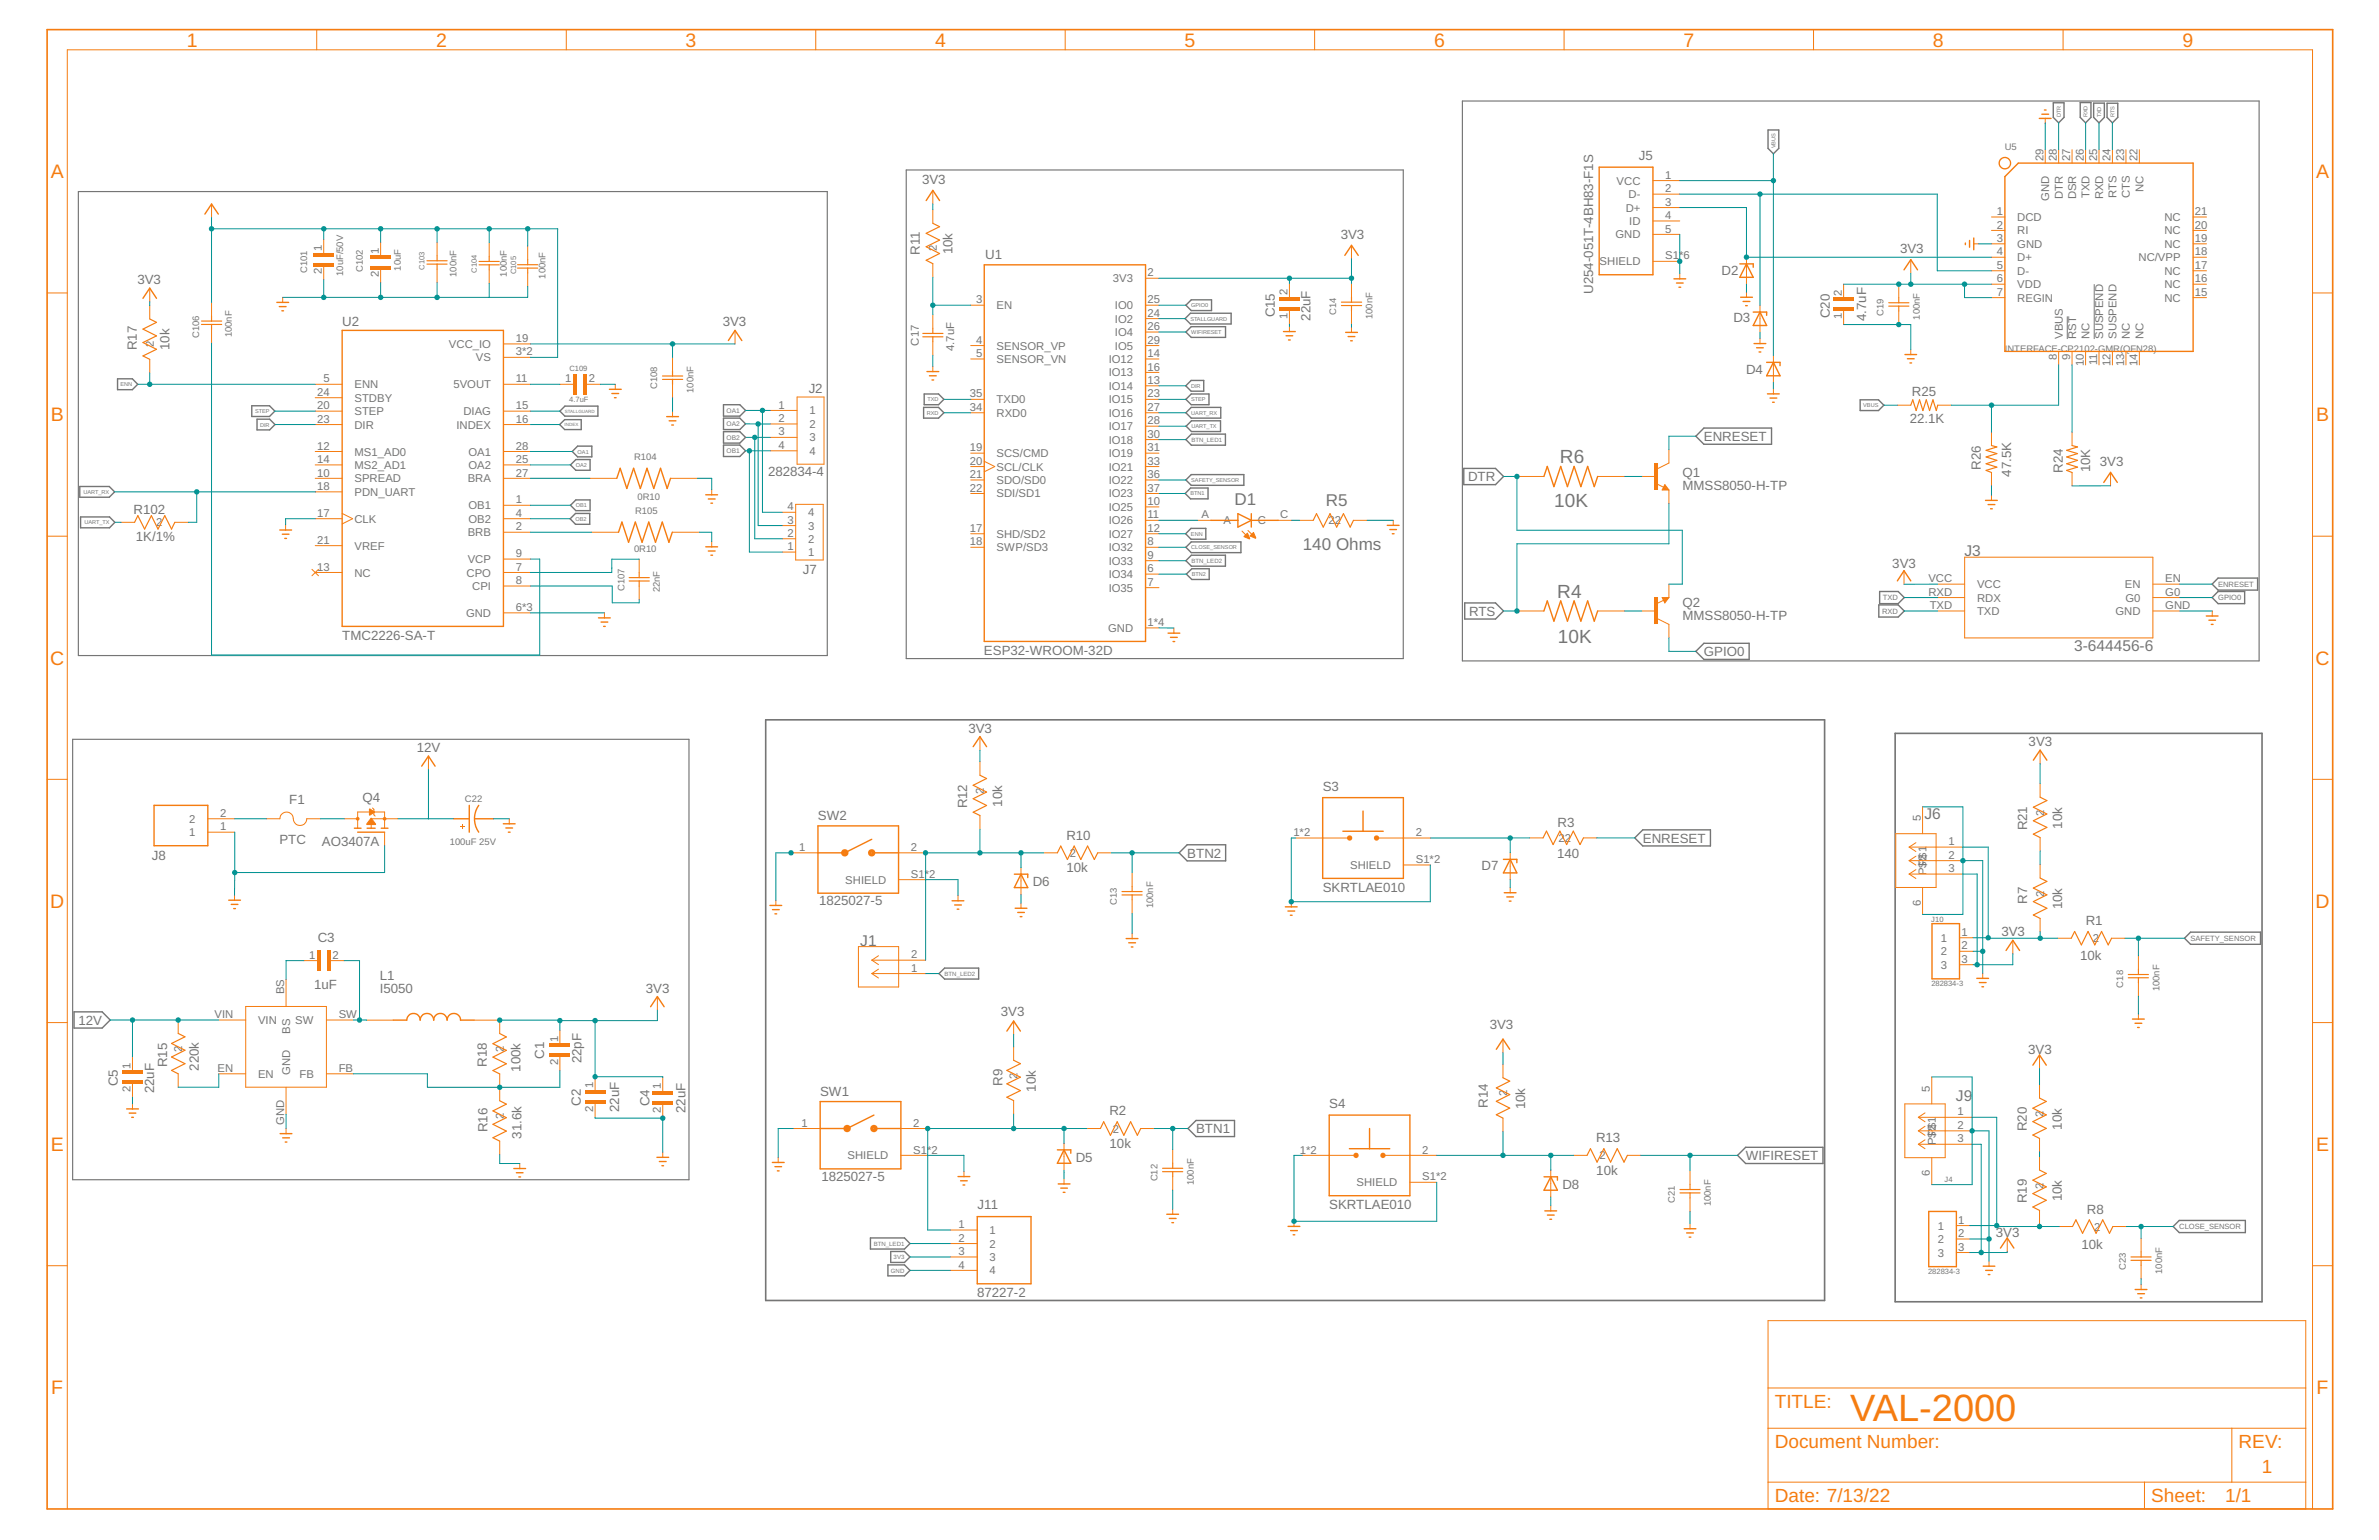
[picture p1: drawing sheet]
<svg xmlns="http://www.w3.org/2000/svg" width="432mm" height="279mm" viewBox="0 0 432 279" stroke-linecap="round" stroke-linejoin="round" font-family="sans-serif">
<defs><g id="words">
<text font-size="6.9" fill="#f57c10" x="335.8" y="257.7">VAL-2000</text>
<g font-size="3.5" fill="#f57c10">
<text x="33.9" y="8.4">1</text>
<text x="79.2" y="8.4">2</text>
<text x="124.4" y="8.4">3</text>
<text x="169.7" y="8.4">4</text>
<text x="215" y="8.4">5</text>
<text x="260.3" y="8.4">6</text>
<text x="305.6" y="8.4">7</text>
<text x="350.8" y="8.4">8</text>
<text x="396.1" y="8.4">9</text>
<text x="9.2" y="32.3">A</text>
<text x="420.4" y="32.3">A</text>
<text x="9.2" y="76.5">B</text>
<text x="420.4" y="76.5">B</text>
<text x="9.1" y="120.6">C</text>
<text x="420.3" y="120.6">C</text>
<text x="9.1" y="164.7">D</text>
<text x="420.3" y="164.7">D</text>
<text x="9.2" y="208.8">E</text>
<text x="420.4" y="208.8">E</text>
<text x="9.3" y="253">F</text>
<text x="322.1" y="255.5">TITLE:</text>
<text x="420.5" y="253">F</text>
<text x="322.1" y="262.8">Document Number:</text>
<text x="406.3" y="262.8">REV:</text>
<text x="410.5" y="267.2">1</text>
<text x="322.1" y="272.6">Date: 7/13/22</text>
<text x="390.4" y="272.6">Sheet:</text>
<text x="403.9" y="272.6">1/1</text>
</g>
<g font-size="3.5" fill="#757575">
<text x="283.1" y="84">R6</text>
<text x="282.1" y="92">10K</text>
<text x="282.7" y="108.4">R4</text>
<text x="282.8" y="116.6">10K</text>
</g>
<g font-size="3.1" fill="#757575">
<text x="224.1" y="91.7">D1</text>
<text x="240.6" y="91.8">R5</text>
<text x="236.5" y="99.8">140 Ohms</text>
</g>
<g font-size="2.8" fill="#757575">
<text x="356.6" y="100.9">J3</text>
<text x="376.5" y="118.2">3-644456-6</text>
<text x="349.3" y="148.6">J6</text>
<text x="156.1" y="171.5">J1</text>
<text x="355" y="199.8">J9</text>
</g>
<g font-size="2.4" fill="#757575">
<text x="297.5" y="29.1">J5</text>
<text x="167.4" y="33.3">3V3</text>
<text x="166.9" y="46.2" transform="rotate(-90 166.9 46.2)">R11</text>
<text x="172.9" y="46.1" transform="rotate(-90 172.9 46.1)">10k</text>
<text x="178.8" y="47">U1</text>
<text x="243.4" y="43.3">3V3</text>
<text x="344.9" y="45.9">3V3</text>
<text x="24.9" y="51.5">3V3</text>
<text x="289.2" y="53.3" transform="rotate(-90 289.2 53.3)">U254-051T-4BH83-F1S</text>
<text x="312.5" y="49.8">D2</text>
<text x="62.1" y="59.2">U2</text>
<text x="131.2" y="59.2">3V3</text>
<text x="231.4" y="57.6" transform="rotate(-90 231.4 57.6)">C15</text>
<text x="237.9" y="58.2" transform="rotate(-90 237.9 58.2)">22uF</text>
<text x="314.6" y="58.5">D3</text>
<text x="332.2" y="57.7" transform="rotate(-90 332.2 57.7)">C20</text>
<text x="338.7" y="58.2" transform="rotate(-90 338.7 58.2)">4.7uF</text>
<text x="24.8" y="63.6" transform="rotate(-90 24.8 63.6)">R17</text>
<text x="30.7" y="63.5" transform="rotate(-90 30.7 63.5)">10k</text>
<text x="146.8" y="71.3">J2</text>
<text x="316.9" y="67.8">D4</text>
<text x="347" y="71.9">R25</text>
<text x="346.6" y="76.7">22.1K</text>
<text x="309.3" y="80">ENRESET</text>
<text x="139.4" y="86.4">282834-4</text>
<text x="266.5" y="87.3">DTR</text>
<text x="305.4" y="88.9">MMSS8050-H-TP</text>
<text x="305.4" y="86.5">Q1</text>
<text x="359.5" y="85.2" transform="rotate(-90 359.5 85.2)">R26</text>
<text x="365" y="86.5" transform="rotate(-90 365 86.5)">47.5K</text>
<text x="374.4" y="85.7" transform="rotate(-90 374.4 85.7)">R24</text>
<text x="379.4" y="85.7" transform="rotate(-90 379.4 85.7)">10K</text>
<text x="381.1" y="84.5">3V3</text>
<text x="24.2" y="93.2">R102</text>
<text x="24.7" y="98.1">1K/1%</text>
<text x="145.7" y="104.1">J7</text>
<text x="343.5" y="103.1">3V3</text>
<text x="266.6" y="111.7">RTS</text>
<text x="305.4" y="112.6">MMSS8050-H-TP</text>
<text x="305.4" y="110.1">Q2</text>
<text x="62.1" y="116.1">TMC2226-SA-T</text>
<text x="178.6" y="118.9">ESP32-WROOM-32D</text>
<text x="309.3" y="119">GPIO0</text>
<text x="75.7" y="136.5">12V</text>
<text x="175.8" y="132.9">3V3</text>
<text x="368.2" y="135.4">3V3</text>
<text x="240.1" y="143.5">S3</text>
<text x="52.5" y="145.8">F1</text>
<text x="65.8" y="145.4">Q4</text>
<text x="148.4" y="148.9">SW2</text>
<text x="175.5" y="146.7" transform="rotate(-90 175.5 146.7)">R12</text>
<text x="181.9" y="146.3" transform="rotate(-90 181.9 146.3)">10k</text>
<text x="50.7" y="153.1">PTC</text>
<text x="58.4" y="153.5">AO3407A</text>
<text x="193.5" y="152.4">R10</text>
<text x="215.5" y="155.6">BTN2</text>
<text x="282.6" y="155.7">140</text>
<text x="282.7" y="150.1">R3</text>
<text x="298.2" y="152.9">ENRESET</text>
<text x="368" y="150.7" transform="rotate(-90 368 150.7)">R21</text>
<text x="374.3" y="150.3" transform="rotate(-90 374.3 150.3)">10k</text>
<text x="27.6" y="156.1">J8</text>
<text x="187.4" y="160.8">D6</text>
<text x="193.6" y="158.3">10k</text>
<text x="240.1" y="161.8">SKRTLAE010</text>
<text x="268.9" y="157.8">D7</text>
<text x="148.7" y="164.3">1825027-5</text>
<text x="368" y="164" transform="rotate(-90 368 164)">R7</text>
<text x="374.3" y="165" transform="rotate(-90 374.3 165)">10k</text>
<text x="378.6" y="167.9">R1</text>
<text x="57.7" y="170.9">C3</text>
<text x="363.3" y="169.9">3V3</text>
<text x="57" y="179.4">1uF</text>
<text x="69" y="177.8">L1</text>
<text x="377.6" y="174.2">10k</text>
<text x="14.3" y="185.9">12V</text>
<text x="69" y="180.2">I5050</text>
<text x="117.2" y="180.1">3V3</text>
<text x="181.7" y="184.4">3V3</text>
<text x="270.4" y="186.7">3V3</text>
<text x="368.1" y="191.2">3V3</text>
<text x="21.4" y="197.1" transform="rotate(-90 21.4 197.1)">C5</text>
<text x="30.3" y="193.6" transform="rotate(-90 30.3 193.6)">R15</text>
<text x="36.1" y="194.2" transform="rotate(-90 36.1 194.2)">220k</text>
<text x="88.4" y="193.6" transform="rotate(-90 88.4 193.6)">R18</text>
<text x="94.5" y="194.5" transform="rotate(-90 94.5 194.5)">100k</text>
<text x="98.7" y="192.1" transform="rotate(-90 98.7 192.1)">C1</text>
<text x="105.6" y="192.9" transform="rotate(-90 105.6 192.9)">22pF</text>
<text x="182" y="197" transform="rotate(-90 182 197)">R9</text>
<text x="28" y="198.4" transform="rotate(-90 28 198.4)">22uF</text>
<text x="105.4" y="200.6" transform="rotate(-90 105.4 200.6)">C2</text>
<text x="112.4" y="201.8" transform="rotate(-90 112.4 201.8)">22uF</text>
<text x="117.9" y="200.7" transform="rotate(-90 117.9 200.7)">C4</text>
<text x="124.4" y="201.9" transform="rotate(-90 124.4 201.9)">22uF</text>
<text x="148.9" y="198.9">SW1</text>
<text x="188" y="198.1" transform="rotate(-90 188 198.1)">10k</text>
<text x="201.4" y="202.4">R2</text>
<text x="241.3" y="201.1">S4</text>
<text x="270.1" y="201" transform="rotate(-90 270.1 201)">R14</text>
<text x="276.8" y="201.2" transform="rotate(-90 276.8 201.2)">10k</text>
<text x="88.5" y="205.4" transform="rotate(-90 88.5 205.4)">R16</text>
<text x="94.7" y="206.6" transform="rotate(-90 94.7 206.6)">31.6k</text>
<text x="201.4" y="208.3">10k</text>
<text x="217.1" y="205.6">BTN1</text>
<text x="289.7" y="207.3">R13</text>
<text x="367.9" y="205.3" transform="rotate(-90 367.9 205.3)">R20</text>
<text x="374.2" y="204.9" transform="rotate(-90 374.2 204.9)">10k</text>
<text x="149.1" y="214.3">1825027-5</text>
<text x="195.2" y="210.8">D5</text>
<text x="283.6" y="215.7">D8</text>
<text x="289.7" y="213.2">10k</text>
<text x="316.9" y="210.5">WIFIRESET</text>
<text x="177.5" y="219.4">J11</text>
<text x="241.3" y="219.4">SKRTLAE010</text>
<text x="367.9" y="218.3" transform="rotate(-90 367.9 218.3)">R19</text>
<text x="374.2" y="218" transform="rotate(-90 374.2 218)">10k</text>
<text x="378.8" y="220.2">R8</text>
<text x="362.3" y="224.3">3V3</text>
<text x="377.8" y="226.6">10k</text>
<text x="177.4" y="235.4">87227-2</text>
</g>
<g font-size="2.1" fill="#757575">
<text x="370.9" y="29.3" transform="rotate(-90 370.9 29.3)">29</text>
<text x="373.3" y="29.3" transform="rotate(-90 373.3 29.3)">28</text>
<text x="375.8" y="29.3" transform="rotate(-90 375.8 29.3)">27</text>
<text x="378.2" y="29.3" transform="rotate(-90 378.2 29.3)">26</text>
<text x="380.6" y="29.3" transform="rotate(-90 380.6 29.3)">25</text>
<text x="383.1" y="29.3" transform="rotate(-90 383.1 29.3)">24</text>
<text x="385.5" y="29.3" transform="rotate(-90 385.5 29.3)">23</text>
<text x="388" y="29.3" transform="rotate(-90 388 29.3)">22</text>
<text x="293.4" y="33.5">VCC</text>
<text x="295.6" y="35.9">D-</text>
<text x="302.3" y="34.9">2</text>
<text x="302.3" y="32.4">1</text>
<text x="379.3" y="36" transform="rotate(-90 379.3 36)">TXD</text>
<text x="384.1" y="35.9" transform="rotate(-90 384.1 35.9)">RTS</text>
<text x="386.6" y="36" transform="rotate(-90 386.6 36)">CTS</text>
<text x="389" y="34.8" transform="rotate(-90 389 34.8)">NC</text>
<text x="295.1" y="38.4">D+</text>
<text x="295.7" y="40.8">ID</text>
<text x="302.3" y="37.3">3</text>
<text x="302.3" y="39.8">4</text>
<text x="362.4" y="39">1</text>
<text x="362.4" y="41.5">2</text>
<text x="366.1" y="40.1">DCD</text>
<text x="371.9" y="36.4" transform="rotate(-90 371.9 36.4)">GND</text>
<text x="374.4" y="36.1" transform="rotate(-90 374.4 36.1)">DTR</text>
<text x="376.8" y="36.2" transform="rotate(-90 376.8 36.2)">DSR</text>
<text x="381.7" y="36.2" transform="rotate(-90 381.7 36.2)">RXD</text>
<text x="392.9" y="40.1">NC</text>
<text x="398.4" y="41.5">20</text>
<text x="398.4" y="39">21</text>
<text x="58.4" y="45.5" transform="rotate(-90 58.4 45.5)">1</text>
<text x="68.8" y="46.1" transform="rotate(-90 68.8 46.1)">1</text>
<text x="170" y="45.6" transform="rotate(-90 170 45.6)">2</text>
<text x="293.2" y="43.3">GND</text>
<text x="302.3" y="47.1">S1*6</text>
<text x="302.3" y="42.2">5</text>
<text x="362.4" y="43.9">3</text>
<text x="362.4" y="46.3">4</text>
<text x="366.1" y="42.5">RI</text>
<text x="366.1" y="45">GND</text>
<text x="366.1" y="47.4">D+</text>
<text x="388.2" y="47.4">NC/VPP</text>
<text x="392.9" y="45">NC</text>
<text x="392.9" y="42.5">NC</text>
<text x="398.4" y="46.3">18</text>
<text x="398.4" y="43.9">19</text>
<text x="58.4" y="49.8" transform="rotate(-90 58.4 49.8)">2</text>
<text x="68.8" y="50.3" transform="rotate(-90 68.8 50.3)">2</text>
<text x="202" y="51.2">3V3</text>
<text x="208.3" y="50.1">2</text>
<text x="233.7" y="53.6" transform="rotate(-90 233.7 53.6)">2</text>
<text x="290.3" y="48.1">SHIELD</text>
<text x="334.3" y="53.7" transform="rotate(-90 334.3 53.7)">2</text>
<text x="362.4" y="48.8">5</text>
<text x="362.4" y="51.2">6</text>
<text x="362.4" y="53.7">7</text>
<text x="366.1" y="49.9">D-</text>
<text x="366.1" y="52.3">VDD</text>
<text x="392.9" y="52.3">NC</text>
<text x="392.9" y="49.8">NC</text>
<text x="398.4" y="53.7">15</text>
<text x="398.4" y="51.2">16</text>
<text x="398.4" y="48.8">17</text>
<text x="177.2" y="55">3</text>
<text x="180.9" y="56.1">EN</text>
<text x="202.4" y="58.5">IO2</text>
<text x="202.4" y="56.1">IO0</text>
<text x="208.3" y="57.5">24</text>
<text x="208.3" y="55">25</text>
<text x="208.3" y="59.9">26</text>
<text x="233.7" y="57.8" transform="rotate(-90 233.7 57.8)">1</text>
<text x="334.3" y="57.9" transform="rotate(-90 334.3 57.9)">1</text>
<text x="366.1" y="54.7">REGIN</text>
<text x="392.9" y="54.7">NC</text>
<text x="27.9" y="63" transform="rotate(-90 27.9 63)">2</text>
<text x="81.5" y="63.1">VCC_IO</text>
<text x="86.4" y="65.6">VS</text>
<text x="93.6" y="62.1">19</text>
<text x="93.6" y="64.5">3*2</text>
<text x="166.8" y="62.7" transform="rotate(-90 166.8 62.7)">C17</text>
<text x="173.2" y="63.7" transform="rotate(-90 173.2 63.7)">4.7uF</text>
<text x="177.2" y="62.3">4</text>
<text x="177.2" y="64.8">5</text>
<text x="180.9" y="63.4">SENSOR_VP</text>
<text x="180.9" y="65.9">SENSOR_VN</text>
<text x="201.2" y="65.9">IO12</text>
<text x="202.4" y="61">IO4</text>
<text x="202.4" y="63.4">IO5</text>
<text x="208.3" y="64.8">14</text>
<text x="208.3" y="62.3">29</text>
<text x="373.3" y="65.2" transform="rotate(-90 373.3 65.2)">8</text>
<text x="374.4" y="61.5" transform="rotate(-90 374.4 61.5)">VBUS</text>
<text x="375.8" y="65.2" transform="rotate(-90 375.8 65.2)">9</text>
<text x="376.8" y="61.5" transform="rotate(-90 376.8 61.5)">RST</text>
<text x="379.3" y="61.5" transform="rotate(-90 379.3 61.5)">NC</text>
<text x="381.7" y="61.5" transform="rotate(-90 381.7 61.5)">SUSPEND</text>
<text x="384.2" y="61.5" transform="rotate(-90 384.2 61.5)">SUSPEND</text>
<text x="386.6" y="61.5" transform="rotate(-90 386.6 61.5)">NC</text>
<text x="389" y="61.5" transform="rotate(-90 389 61.5)">NC</text>
<text x="57.6" y="71.8">24</text>
<text x="58.7" y="69.4">5</text>
<text x="64.3" y="70.4">ENN</text>
<text x="82.3" y="70.4">5VOUT</text>
<text x="93.6" y="69.4">11</text>
<text x="102.6" y="69.4">1</text>
<text x="106.9" y="69.4">2</text>
<text x="201.2" y="70.7">IO14</text>
<text x="201.2" y="68.3">IO13</text>
<text x="208.3" y="69.7">13</text>
<text x="208.3" y="67.2">16</text>
<text x="378.2" y="66.4" transform="rotate(-90 378.2 66.4)">10</text>
<text x="380.6" y="66.2" transform="rotate(-90 380.6 66.2)">11</text>
<text x="383.1" y="66.4" transform="rotate(-90 383.1 66.4)">12</text>
<text x="385.5" y="66.4" transform="rotate(-90 385.5 66.4)">13</text>
<text x="388" y="66.4" transform="rotate(-90 388 66.4)">14</text>
<text x="57.6" y="76.7">23</text>
<text x="57.6" y="74.3">20</text>
<text x="64.3" y="77.8">DIR</text>
<text x="64.3" y="72.9">STDBY</text>
<text x="64.3" y="75.3">STEP</text>
<text x="82.8" y="77.8">INDEX</text>
<text x="84.1" y="75.3">DIAG</text>
<text x="93.6" y="74.3">15</text>
<text x="93.6" y="76.7">16</text>
<text x="141.3" y="74.1">1</text>
<text x="141.3" y="76.6">2</text>
<text x="146.9" y="75.2">1</text>
<text x="146.9" y="77.6">2</text>
<text x="176" y="74.5">34</text>
<text x="176" y="72.1">35</text>
<text x="180.9" y="75.6">RXD0</text>
<text x="180.9" y="73.2">TXD0</text>
<text x="201.2" y="73.2">IO15</text>
<text x="201.2" y="75.6">IO16</text>
<text x="208.3" y="72.1">23</text>
<text x="208.3" y="74.5">27</text>
<text x="208.3" y="77">28</text>
<text x="57.6" y="81.6">12</text>
<text x="64.3" y="82.6">MS1_AD0</text>
<text x="85" y="82.6">OA1</text>
<text x="93.6" y="81.6">28</text>
<text x="141.3" y="79">3</text>
<text x="141.3" y="81.4">4</text>
<text x="146.9" y="80.1">3</text>
<text x="146.9" y="82.5">4</text>
<text x="176" y="81.9">19</text>
<text x="180.9" y="82.9">SCS/CMD</text>
<text x="201.2" y="78.1">IO17</text>
<text x="201.2" y="80.5">IO18</text>
<text x="201.2" y="82.9">IO19</text>
<text x="208.3" y="79.4">30</text>
<text x="208.3" y="81.9">31</text>
<text x="57.6" y="84">14</text>
<text x="57.6" y="86.5">10</text>
<text x="57.6" y="88.9">18</text>
<text x="64.3" y="85.1">MS2_AD1</text>
<text x="64.3" y="87.5">SPREAD</text>
<text x="64.3" y="90">PDN_UART</text>
<text x="84.9" y="87.5">BRA</text>
<text x="85" y="85.1">OA2</text>
<text x="93.6" y="86.5">27</text>
<text x="93.6" y="84">25</text>
<text x="176" y="84.3">20</text>
<text x="176" y="86.7">21</text>
<text x="176" y="89.2">22</text>
<text x="180.9" y="85.4">SCL/CLK</text>
<text x="180.9" y="87.8">SDO/SD0</text>
<text x="201.2" y="85.4">IO21</text>
<text x="201.2" y="87.8">IO22</text>
<text x="208.3" y="84.3">33</text>
<text x="208.3" y="86.7">36</text>
<text x="208.3" y="89.2">37</text>
<text x="28.4" y="95.5">2</text>
<text x="57.6" y="93.8">17</text>
<text x="64.3" y="94.8">CLK</text>
<text x="85" y="92.4">OB1</text>
<text x="85" y="94.8">OB2</text>
<text x="93.6" y="91.3">1</text>
<text x="93.6" y="93.8">4</text>
<text x="142.9" y="95">3</text>
<text x="142.9" y="92.6">4</text>
<text x="146.7" y="93.7">4</text>
<text x="180.9" y="90.3">SDI/SD1</text>
<text x="201.2" y="92.7">IO25</text>
<text x="201.2" y="95.1">IO26</text>
<text x="201.2" y="90.3">IO23</text>
<text x="208.3" y="91.6">10</text>
<text x="208.3" y="94.1">11</text>
<text x="218.1" y="94.1">A</text>
<text x="222" y="95.1">A</text>
<text x="228.3" y="95.1">C</text>
<text x="232.3" y="94.1">C</text>
<text x="241.1" y="95.1">22</text>
<text x="57.6" y="98.7">21</text>
<text x="64.3" y="99.7">VREF</text>
<text x="84.9" y="97.3">BRB</text>
<text x="93.6" y="96.2">2</text>
<text x="93.6" y="101.1">9</text>
<text x="142.9" y="99.8">1</text>
<text x="142.9" y="97.4">2</text>
<text x="146.7" y="100.9">1</text>
<text x="146.7" y="98.5">2</text>
<text x="146.7" y="96.1">3</text>
<text x="176" y="96.5">17</text>
<text x="176" y="98.9">18</text>
<text x="180.9" y="97.6">SHD/SD2</text>
<text x="180.9" y="100">SWP/SD3</text>
<text x="201.2" y="100">IO32</text>
<text x="201.2" y="97.6">IO27</text>
<text x="208.3" y="101.4">9</text>
<text x="208.3" y="98.9">8</text>
<text x="208.3" y="96.5">12</text>
<text x="57.6" y="103.5">13</text>
<text x="64.3" y="104.6">NC</text>
<text x="84.7" y="104.6">CPO</text>
<text x="84.9" y="102.2">VCP</text>
<text x="85.7" y="107">CPI</text>
<text x="93.6" y="106">8</text>
<text x="93.6" y="103.5">7</text>
<text x="201.2" y="104.9">IO34</text>
<text x="201.2" y="107.3">IO35</text>
<text x="201.2" y="102.5">IO33</text>
<text x="208.3" y="103.8">6</text>
<text x="208.3" y="106.3">7</text>
<text x="350" y="105.6">VCC</text>
<text x="358.8" y="106.7">VCC</text>
<text x="385.7" y="106.7">EN</text>
<text x="393" y="105.6">EN</text>
<text x="84.6" y="111.9">GND</text>
<text x="93.6" y="110.9">6*3</text>
<text x="208.3" y="113.6">1*4</text>
<text x="350" y="108.1">RXD</text>
<text x="350.2" y="110.5">TXD</text>
<text x="358.8" y="109.1">RDX</text>
<text x="358.8" y="111.6">TXD</text>
<text x="384" y="111.6">GND</text>
<text x="385.8" y="109.1">G0</text>
<text x="393" y="110.5">GND</text>
<text x="393" y="108.1">G0</text>
<text x="201.1" y="114.7">GND</text>
<text x="34.3" y="149.3">2</text>
<text x="40" y="148.2">2</text>
<text x="178.6" y="144" transform="rotate(-90 178.6 144)">2</text>
<text x="348.6" y="149" transform="rotate(-90 348.6 149)">5</text>
<text x="371" y="148" transform="rotate(-90 371 148)">2</text>
<text x="34.3" y="151.7">1</text>
<text x="40" y="150.6">1</text>
<text x="145.1" y="154.4">1</text>
<text x="165.3" y="154.4">2</text>
<text x="194.2" y="155.5">2</text>
<text x="234.7" y="151.7">1*2</text>
<text x="257" y="151.7">2</text>
<text x="282.9" y="152.7">22</text>
<text x="353.6" y="153.4">1</text>
<text x="353.6" y="155.8">2</text>
<text x="153.4" y="160.3">SHIELD</text>
<text x="165.3" y="159.3">S1*2</text>
<text x="245" y="157.6">SHIELD</text>
<text x="257" y="156.6">S1*2</text>
<text x="349.7" y="158.8" transform="rotate(-90 349.7 158.8)">P$P2$1</text>
<text x="353.6" y="158.2">3</text>
<text x="348.6" y="164.4" transform="rotate(-90 348.6 164.4)">6</text>
<text x="371" y="162.7" transform="rotate(-90 371 162.7)">2</text>
<text x="56.1" y="174">1</text>
<text x="60.4" y="174">2</text>
<text x="165.4" y="173.9">2</text>
<text x="352.3" y="170.9">1</text>
<text x="352.3" y="173.3">2</text>
<text x="356" y="169.8">1</text>
<text x="356" y="172.2">2</text>
<text x="379.9" y="170.9">2</text>
<text x="165.4" y="176.3">1</text>
<text x="352.3" y="175.8">3</text>
<text x="356" y="174.7">3</text>
<text x="38.9" y="184.7">VIN</text>
<text x="46.8" y="185.8">VIN</text>
<text x="51.6" y="180.4" transform="rotate(-90 51.6 180.4)">BS</text>
<text x="53.6" y="185.8">SW</text>
<text x="61.5" y="184.7">SW</text>
<text x="33.1" y="190.9" transform="rotate(-90 33.1 190.9)">2</text>
<text x="52.6" y="187.6" transform="rotate(-90 52.6 187.6)">BS</text>
<text x="91.4" y="190.9" transform="rotate(-90 91.4 190.9)">2</text>
<text x="101.3" y="189" transform="rotate(-90 101.3 189)">1</text>
<text x="23.7" y="193.9" transform="rotate(-90 23.7 193.9)">1</text>
<text x="39.5" y="194.5">EN</text>
<text x="46.8" y="195.5">EN</text>
<text x="52.7" y="195" transform="rotate(-90 52.7 195)">GND</text>
<text x="54.4" y="195.5">FB</text>
<text x="61.5" y="194.5">FB</text>
<text x="101.3" y="193.3" transform="rotate(-90 101.3 193.3)">2</text>
<text x="107.7" y="197.4" transform="rotate(-90 107.7 197.4)">1</text>
<text x="120" y="197.6" transform="rotate(-90 120 197.6)">1</text>
<text x="184.7" y="195.8" transform="rotate(-90 184.7 195.8)">2</text>
<text x="23.7" y="198.1" transform="rotate(-90 23.7 198.1)">2</text>
<text x="91.4" y="203.1" transform="rotate(-90 91.4 203.1)">2</text>
<text x="107.7" y="201.7" transform="rotate(-90 107.7 201.7)">2</text>
<text x="120" y="201.9" transform="rotate(-90 120 201.9)">2</text>
<text x="273.5" y="198.9" transform="rotate(-90 273.5 198.9)">2</text>
<text x="350.3" y="198" transform="rotate(-90 350.3 198)">5</text>
<text x="355.3" y="202.4">1</text>
<text x="370.9" y="202.6" transform="rotate(-90 370.9 202.6)">2</text>
<text x="51.6" y="204" transform="rotate(-90 51.6 204)">GND</text>
<text x="145.5" y="204.4">1</text>
<text x="165.8" y="204.4">2</text>
<text x="165.8" y="209.3">S1*2</text>
<text x="202" y="205.5">2</text>
<text x="235.9" y="209.3">1*2</text>
<text x="258.1" y="209.3">2</text>
<text x="351.4" y="207.8" transform="rotate(-90 351.4 207.8)">P$P2$1</text>
<text x="355.3" y="204.8">2</text>
<text x="355.3" y="207.3">3</text>
<text x="153.8" y="210.4">SHIELD</text>
<text x="246.2" y="215.2">SHIELD</text>
<text x="258.1" y="214.2">S1*2</text>
<text x="290.3" y="210.4">2</text>
<text x="350.3" y="213.4" transform="rotate(-90 350.3 213.4)">6</text>
<text x="370.9" y="215.7" transform="rotate(-90 370.9 215.7)">2</text>
<text x="174" y="222.8">1</text>
<text x="174" y="225.3">2</text>
<text x="174" y="227.7">3</text>
<text x="179.6" y="223.9">1</text>
<text x="179.6" y="226.3">2</text>
<text x="351.7" y="223.1">1</text>
<text x="351.7" y="225.5">2</text>
<text x="351.7" y="228">3</text>
<text x="355.4" y="222">1</text>
<text x="355.4" y="224.5">2</text>
<text x="355.4" y="226.9">3</text>
<text x="380.1" y="223.3">2</text>
<text x="174" y="230.1">4</text>
<text x="179.6" y="228.8">3</text>
<text x="179.6" y="231.2">4</text>
</g>
<g font-size="1.7" fill="#757575">
<text x="363.9" y="27.1">U5</text>
<text x="55.8" y="49.5" transform="rotate(-90 55.8 49.5)">C101</text>
<text x="62.3" y="50.1" transform="rotate(-90 62.3 50.1)">10uF/50V</text>
<text x="65.9" y="49.4" transform="rotate(-90 65.9 49.4)">C102</text>
<text x="72.8" y="49.1" transform="rotate(-90 72.8 49.1)">10uF</text>
<text x="82.8" y="50.2" transform="rotate(-90 82.8 50.2)">100nF</text>
<text x="92" y="50.2" transform="rotate(-90 92 50.2)">100nF</text>
<text x="99" y="50.6" transform="rotate(-90 99 50.6)">100nF</text>
<text x="242.5" y="57.2" transform="rotate(-90 242.5 57.2)">C14</text>
<text x="249.1" y="57.9" transform="rotate(-90 249.1 57.9)">100nF</text>
<text x="341.9" y="57.3" transform="rotate(-90 341.9 57.3)">C19</text>
<text x="348.5" y="58" transform="rotate(-90 348.5 58)">100nF</text>
<text x="36.1" y="61.3" transform="rotate(-90 36.1 61.3)">C106</text>
<text x="42.1" y="61.2" transform="rotate(-90 42.1 61.2)">100nF</text>
<text x="363.9" y="63.8">INTERFACE-</text>
<text x="374.1" y="63.8">CP</text>
<text x="376.4" y="63.8">2102-GM</text>
<text x="383.6" y="63.8">R(QFN28)</text>
<text x="119.3" y="70.6" transform="rotate(-90 119.3 70.6)">C108</text>
<text x="125.9" y="71.3" transform="rotate(-90 125.9 71.3)">100nF</text>
<text x="115.1" y="83.5">R104</text>
<text x="115.3" y="93.2">R105</text>
<text x="115.7" y="90.8">0R10</text>
<text x="115.1" y="100.2">0R10</text>
<text x="113.3" y="107.2" transform="rotate(-90 113.3 107.2)">C107</text>
<text x="119.8" y="107.5" transform="rotate(-90 119.8 107.5)">22nF</text>
<text x="84.4" y="145.5">C22</text>
<text x="81.6" y="153.4">100uF 25V</text>
<text x="202.7" y="164.1" transform="rotate(-90 202.7 164.1)">C13</text>
<text x="209.3" y="164.8" transform="rotate(-90 209.3 164.8)">100nF</text>
<text x="385.3" y="179.2" transform="rotate(-90 385.3 179.2)">C18</text>
<text x="391.9" y="179.8" transform="rotate(-90 391.9 179.8)">100nF</text>
<text x="210.1" y="214.3" transform="rotate(-90 210.1 214.3)">C12</text>
<text x="216.7" y="215" transform="rotate(-90 216.7 215)">100nF</text>
<text x="304" y="218.2" transform="rotate(-90 304 218.2)">C21</text>
<text x="310.6" y="218.9" transform="rotate(-90 310.6 218.9)">100nF</text>
<text x="385.8" y="230.4" transform="rotate(-90 385.8 230.4)">C23</text>
<text x="392.4" y="231.1" transform="rotate(-90 392.4 231.1)">100nF</text>
</g>
<g font-size="1.4" fill="#757575">
<text x="77.1" y="48.9" transform="rotate(-90 77.1 48.9)">C103</text>
<text x="86.5" y="49.5" transform="rotate(-90 86.5 49.5)">C104</text>
<text x="93.7" y="49.8" transform="rotate(-90 93.7 49.8)">C105</text>
<text x="103.3" y="67.3">C109</text>
<text x="103.3" y="72.9">4.7uF</text>
<text x="402.6" y="106.5">ENRESET</text>
<text x="341.6" y="111.3">RXD</text>
<text x="341.8" y="108.9">TXD</text>
<text x="402.6" y="108.9">GPIO0</text>
<text x="350.5" y="167.2">J10</text>
<text x="397.6" y="170.7">SAFETY_SENSOR</text>
<text x="350.5" y="178.9">282834-3</text>
<text x="352.9" y="214.5">J4</text>
<text x="395.5" y="223">CLOSE_SENSOR</text>
<text x="350" y="231.1">282834-3</text>
</g>
<g font-size="1.2" fill="#757575">
<text x="131.9" y="74.9">OA1</text>
<text x="131.9" y="77.3">OA2</text>
<text x="131.9" y="82.2">OB1</text>
<text x="131.9" y="79.8">OB2</text>
</g>
<g font-size="1.1" fill="#757575">
<text x="216.2" y="80.2">BTN_LED1</text>
<text x="216.2" y="102.1">BTN_LED2</text>
<text x="171.4" y="177">BTN_LED2</text>
<text x="158.6" y="226">BTN_LED1</text>
<text x="161.7" y="230.9">GND</text>
<text x="162.2" y="228.4">3V3</text>
</g>
<g font-size="1" fill="#757575">
<text x="374" y="21.3" transform="rotate(-90 374 21.3)">DTR</text>
<text x="378.9" y="21.3" transform="rotate(-90 378.9 21.3)">RXD</text>
<text x="381.3" y="21.3" transform="rotate(-90 381.3 21.3)">TXD</text>
<text x="383.8" y="21.3" transform="rotate(-90 383.8 21.3)">RTS</text>
<text x="322.2" y="26.9" transform="rotate(-90 322.2 26.9)">VBUS</text>
<text x="216.1" y="58.2">STALLGUARD</text>
<text x="216.2" y="55.7">GPIO0</text>
<text x="216.2" y="60.6">WIFIRESET</text>
<text x="21.9" y="70.1">ENN</text>
<text x="216.2" y="70.4">DIR</text>
<text x="46.3" y="75">STEP</text>
<text x="47.2" y="77.4">DIR</text>
<text x="168.2" y="75.3">RXD</text>
<text x="168.4" y="72.8">TXD</text>
<text x="216.2" y="72.8">STEP</text>
<text x="216.2" y="75.3">UART_RX</text>
<text x="216.3" y="77.7">UART_TX</text>
<text x="338.2" y="73.9">VBUS</text>
<text x="104.8" y="82.3">OA1</text>
<text x="15.1" y="89.6">UART_RX</text>
<text x="104.5" y="84.7">OA2</text>
<text x="216.1" y="89.9">BTN1</text>
<text x="216.2" y="87.5">SAFETY_SENSOR</text>
<text x="15.3" y="95.1">UART_TX</text>
<text x="104.5" y="94.5">OB2</text>
<text x="104.5" y="92">OB1</text>
<text x="216.2" y="97.2">ENN</text>
<text x="216.2" y="99.7">CLOSE_SENSOR</text>
<text x="216.3" y="104.5">BTN2</text>
</g>
<g font-size=".8" fill="#757575">
<text x="102.5" y="77.3">INDEX</text>
<text x="102.5" y="74.9">STALLGUARD</text>
</g>
</g></defs>
<path d="M139 130.6h192.2v105.3h-192.2zM344 133.1h66.6v103.1h-66.6z" fill="none" stroke="#757575" stroke-width=".3"/>
<path d="M265.4 18.3h144.6v101.6h-144.6zM14.2 34.8h136v84.1h-136zM164.5 30.8h90.2v88.7h-90.2zM13.2 134.1h111.9v79.9h-111.9z" fill="none" stroke="#757575" stroke-width=".21"/>
<path d="M375.2 57.4v4.1M380.1 51.6v9.9" fill="none" stroke="#757575" stroke-width=".18"/>
<g fill="none" stroke="#757575" stroke-width=".25">
<path d="M372.7 18.6h1.9v2.7l-.9 1-1-1zM377.6 18.6h1.9v2.7l-1 1-.9-1zM380 18.7h2v2.6l-1 1-1-1zM382.4 18.7h2v2.6l-1 1-1-1zM320.9 23.6h2v3.3l-1 1-1-1zM215.1 57.8l1-1h7.4v2h-7.4zM215.2 55.4l1-1h3.7v1.9h-3.7zM21.3 68.7h2.7l1 1-1 1h-2.7zM45.7 73.6h3.2l1 1-1 1h-3.2zM46.7 76.1h2.2l1 .9-1 1h-2.2zM101.6 77l.9-.9h3v1.8h-3zM101.6 74.6l.9-.9h6v1.8h-6z"/>
<path d="M131.3 75.9h3l1 1-1 1h-3zM131.3 73.4h3l1 1.1-1 1h-3zM131.3 78.3h3l1 1.1-1 1h-3zM167.6 73.9h2.7l1 1-1 1h-2.7zM167.7 71.5h2.6l1 1-1 .9h-2.6zM215.2 70l1-1h2.3v2h-2.3zM215.2 60.2l1-.9h6.2v1.9h-6.2zM215.2 79.8l1-1h6.2v2h-6.2zM215.2 74.9l1-1h5.4v2h-5.4zM215.2 72.5l1-1h3.2v1.9h-3.2zM215.3 77.3l1-1h5.2v2h-5.2zM309.3 77.7h12.2v2.9h-12.2l-1.5-1.5z"/>
<path d="M337.6 72.5h3.4l.9 1-.9 1h-3.4zM14.5 88.3h5.3l1 .9-1 1h-5.3zM14.6 93.8h5.3l.9 1-.9 1h-5.3zM103.5 94.1l1-.9h2.5v1.9h-2.5zM103.5 84.3l1-.9h2.6v1.9h-2.6zM103.9 81.9l.9-1h2.6v2h-2.6zM104.5 90.7h2.6v1.9h-2.6l-1-.9zM131.3 80.8h3l1 1-1 1h-3zM215.2 96.8l1-.9h2.7v1.9h-2.7zM215.2 87.1l1-1h9.6v2h-9.6zM216.1 88.5h3.2v2h-3.2l-1-1zM216.2 98.3h9v2h-9l-1-1z"/>
<path d="M265.7 85h5.7l1.5 1.4-1.5 1.5h-5.7zM215.2 101.7l1-1h6.2v2h-6.2zM215.3 104.2l1-1h3.2v1.9h-3.2zM265.9 109.4h5.5l1.5 1.4-1.5 1.5h-5.5zM307.8 118.2l1.5-1.5h8.2v2.9h-8.2zM341 109.7h3.5l1.1 1.1-1.1 1.2h-3.5zM341.2 107.3h3.3l1.1 1.1-1.1 1.1h-3.3zM402.6 104.9h7.2v2.2h-7.2l-1.1-1.1zM402.6 107.3h4.8v2.2h-4.8l-1.1-1.1zM214 154.7l1.5-1.4h7v2.9h-7zM296.7 152l1.5-1.4h12.3v2.9h-12.3zM170.4 176.6l1-1h6.2v2h-6.2z"/>
<path d="M396.5 170.2l1.1-1.1h12.7v2.2h-12.7zM13.4 183.6h5.1l1.5 1.5-1.5 1.4h-5.1zM215.6 204.7l1.5-1.4h7v2.9h-7zM315.4 209.6l1.4-1.4h14.1v2.9h-14.1zM158 224.6h6.2l1 1-1 1h-6.2zM161.2 229.5h3l1 1-1 1h-3zM161.7 227.1h2.5l1 .9-1 1h-2.5zM394.4 222.5l1.1-1.1h12v2.2h-12z"/>
</g>
<g fill="none" stroke="#f57c10" stroke-width=".18">
<path d="M169.3 57.1v2.5M176.2 55.4h2.4M207.9 50.5h2.5M207.9 55.4h2.5M207.9 57.8h2.5M169.3 62v2.5M176.2 62.7h2.4M176.2 65.1h2.4M176.2 72.5h2.4M176.2 74.9h2.4M207.9 62.7h2.5M207.9 65.1h2.5"/>
<path d="M207.9 70h2.5M207.9 67.6h2.5M207.9 72.5h2.5M207.9 60.2h2.5M207.9 74.9h2.5M207.9 77.3h2.5M207.9 79.8h2.5M344.4 73.5h2.4M351.7 73.5h2.4M361.5 78.4v2.4M376.1 78.4v2.4M176.2 99.3h2.4"/>
<path d="M176.2 96.8h2.4M176.2 82.2h2.4M176.2 84.6h2.4M176.2 87.1h2.4M176.2 89.5h2.4M178.6 83.7l2 .9-2 1M207.9 99.3h2.5M207.9 92h2.5M207.9 94.4h2.5M207.9 96.8h2.5M207.9 82.2h2.5M207.9 84.6h2.5"/>
<path d="M207.9 87.1h2.5M207.9 89.5h2.5M217.4 94.4h2.4M225.4 96.4l1.4 1.3M226.5 96.2l1.4 1.4M232 94.4h2.4M235.9 94.4h2.5M245.7 94.4h2.4M275.3 86.4h4.9M290 86.4h4.9M361.5 85.7v2.5M376.1 85.7v2.5"/>
<path d="M207.9 113.9h2.5M207.9 104.2h2.5M207.9 106.6h2.5M207.9 101.7h2.5M275.3 110.8h4.9M290 110.8h4.9M351.7 106h4.9M351.7 108.4h4.9M351.7 110.8h4.9M356.6 101.1h34.2v14.6h-34.2zM390.8 106h4.8M390.8 108.4h4.8"/>
<path d="M390.8 110.8h4.8"/>
</g>
<path d="M169.3 59.6v.9M167.5 61.1h3.7M167.5 60.5h3.7M169.3 61.1v.9M346.8 73.5l.4-1 .6 2 .6-2 .6 2 .6-2 .6 2 .6-2 .7 2 .2-1M238.4 94.4l.6-1.2 1.2 2.4 1.2-2.4 1.2 2.4 1.2-2.4 1.3 2.4 .6-1.2M361.5 80.8l.9 .3-1.9 .6 1.9 .6-1.9 .6 1.9 .6-1.9 .6 1.9 .7-1.9 .5 1 .4M376.1 80.8l1 .3-2 .6 2 .6-2 .6 2 .6-2 .6 2 .7-2 .5 1 .4" fill="none" stroke="#f57c10" stroke-width=".21"/>
<path d="M366.3 29.6h31.8v34.2h-34.2v-31.8zM178.6 48h29.3v68.4h-29.3zM219.8 94.4h4.9M224.7 93.2l2.4 1.2-2.4 1.2zM227.1 93.2v2.4M227.1 94.4h4.9M280.2 86.4l.6-1.8 1.2 3.7 1.3-3.7 1.2 3.7 1.2-3.7 1.2 3.7 1.3-3.7 1.2 3.7 .6-1.9M280.2 110.8l.6-1.8 1.2 3.7 1.3-3.7 1.2 3.7 1.2-3.7 1.2 3.7 1.3-3.7 1.2 3.7 .6-1.9" fill="none" stroke="#f57c10" stroke-width=".25"/>
<g fill="#f57c10" stroke="#f57c10" stroke-width=".18">
<path d="M225.8 97.4l.6-.7 .4 1z" fill-rule="evenodd"/>
<path d="M226.9 97.2l.6-.6 .4 1z" fill-rule="evenodd"/>
</g>
<path d="M363.1 28.7a1.16 1.16 0 0 1 1.8 .4 1.16 1.16 0 0 1-.7 1.6 1.16 1.16 0 0 1-1.5-1.1h.3a.92 .92 0 0 1 1.3-.8 .92 .92 0 0 1 .2 1.6 .92 .92 0 0 1-1.5-.6v-.2h-.3z" fill-rule="evenodd" fill="#f57c10"/>
<path d="M363.1 28.7l.6-.2h.6l.3 .2 .4 .4v1l-.4 .4-.6 .3-.6-.2-.3-.2-.2-.2-.2-.6h.3l.1-.5 .4-.3 .5-.1a.92 .92 0 0 1 .8 .7 .92 .92 0 0 1-.4 1l-.4 .1a.86 .86 0 0 1-.9-.4l-.1-.5h-.3zM363.1 28.7l-.4 .9h.3l.1 .5 .4 .3 .5 .1 .4-.1 .4-.7-.1-.5-.3-.3-.7-.2-.6 .4-.1 .5h-.3l.2 .6 .8 .5 .9-.2 .4-.7-.2-.9-.8-.5z" fill="#f57c10"/>
<g fill="none" stroke="#f57c10" stroke-width=".18">
<path d="M361.5 39.4h2.4M371.2 27.2v2.4M373.7 27.2v2.4M376.1 27.2v2.4M378.5 27.2v2.4M381 27.2v2.4M383.4 27.2v2.4M385.9 27.2v2.4M388.3 27.2v2.4M398.1 39.4h2.4M361.5 41.8h2.4M361.5 44.2h2.4"/>
<path d="M361.5 46.7h2.4M361.5 49.1h2.4M361.5 51.6h2.4M361.5 54h2.4M398.1 41.8h2.4M398.1 44.2h2.4M398.1 46.7h2.4M398.1 49.1h2.4M398.1 51.6h2.4M398.1 54h2.4M139.8 74.5h4.9M139.8 76.9h4.9"/>
<path d="M139.8 79.4h4.9M144.7 72h4.9v12.2h-4.9zM373.7 63.8v2.4M376.1 63.8v2.4M378.5 63.8v2.4M381 63.8v2.4M383.4 63.8v2.4M385.9 63.8v2.4M388.3 63.8v2.4M139.8 81.8h4.9"/>
</g>
<g fill="#f57c10">
<path d="M332.8 54h3.6v.6h-3.6z" fill-rule="evenodd"/>
<path d="M332.8 55.8h3.6v.6h-3.6z" fill-rule="evenodd"/>
</g>
<g fill="#f57c10">
<path d="M332.8 54h3.6v.6h-3.6zM332.8 54v.6h3.6v-.6z"/>
<path d="M332.8 55.8h3.6v.6h-3.6zM332.8 55.8v.6h3.6v-.6z"/>
</g>
<path d="M334.6 51.6v2.4M334.6 56.4v2.5M300.8 87.8l1.2 .6M302.2 87.9l.7 1h-1.2zM302.9 84l-1.9 1" fill="none" stroke="#f57c10" stroke-width=".18"/>
<path d="M302.2 88.4l.1 .2h-.4l.3-.4 .5 .6h-.8" fill="none" stroke="#f57c10" stroke-width=".25"/>
<path d="M300.2 84h.8v4.9h-.8z" fill-rule="evenodd" fill="#f57c10"/>
<path d="M300.2 84h.8v4.9h-.8zM300.2 84v4.9h.8v-4.9z" fill="#f57c10"/>
<path d="M298 86.4h2.5M302.9 81.6v2.4M302.9 88.9v2.4M301 112.3l1.9 1M301.7 108.4h1.2l-.7 1zM302 108.9l-1.2 .6" fill="none" stroke="#f57c10" stroke-width=".18"/>
<path d="M301.9 108.5h.8l-.5 .6-.3-.5h.4l-.1 .3" fill="none" stroke="#f57c10" stroke-width=".25"/>
<path d="M300.2 108.4h.8v4.9h-.8z" fill-rule="evenodd" fill="#f57c10"/>
<path d="M300.2 108.4h.8v4.9h-.8zM300.2 108.4v4.9h.8v-4.9z" fill="#f57c10"/>
<g fill="none" stroke="#f57c10" stroke-width=".18">
<path d="M298 110.8h2.5M302.9 106v2.4M302.9 113.3v2.4M274.1 154.7v4.9M277.6 152h2.5M287.4 152h2.4M234.4 163.6v.9M274.1 161v1M272.8 188.5v2.5M272.8 193.1v2.4M272.8 202.9v2.4M281.5 212.3v4.9"/>
<path d="M281.5 218.8v.9M285.6 209.6h2.5M295.4 209.6h2.4M234.9 221.6v.9M306.7 222v.9"/>
</g>
<path d="M280.1 152l.6-1.2 1.2 2.4 1.2-2.4 1.3 2.4 1.2-2.4 1.2 2.4 .6-1.2M272.8 195.5l1.2 .7-2.4 1.2 2.4 1.2-2.4 1.2 2.4 1.2-2.4 1.2 1.2 .7M288.1 209.6l.6-1.2 1.2 2.4 1.2-2.4 1.2 2.4 1.2-2.4 1.3 2.4 .6-1.2" fill="none" stroke="#f57c10" stroke-width=".21"/>
<g fill="none" stroke="#f57c10" stroke-width=".25">
<path d="M82.3 148.5h2.9M85.2 146.1v4.9M86.1 148.5h3.5M86.9 146.1a4.2 4.2 0 0 0 0 4.9M272.9 155.9h2.4v.6M274.1 155.9l1.2 2.5h-2.4zM233.3 164.5h2.1M233.8 165.3h1.2M234.2 166.1h.3M273 162h2.2M273.5 162.7h1.2M273.9 163.5h.4"/>
<path d="M271.6 190.4l1.2-1.9 1.2 1.9M280.2 213.5h2.5v.6M280.4 219.7h2.1M281.5 213.5l1.2 2.4h-2.5zM233.8 222.5h2.1M234.3 223.3h1.2M234.7 224h.3M280.9 220.5h1.2M281.3 221.2h.3M305.7 222.9h2.1M306.1 223.7h1.3M306.6 224.5h.3"/>
</g>
<g fill="#f57c10">
<path d="M83.6 149.9h.8v.1h-.8z" fill-rule="evenodd"/>
<path d="M83.9 149.5h.2v.9h-.2z" fill-rule="evenodd"/>
</g>
<g fill="#f57c10">
<path d="M83.6 149.9h.8v.1h-.8zM83.6 149.9v.1h.8v-.1z"/>
<path d="M83.9 149.5h.2v.9h-.2zM83.9 149.5v.9h.2v-.9z"/>
</g>
<g fill="none" stroke="#f57c10" stroke-width=".25">
<path d="M371.1 20h.3M370.1 21.5h2.2M370.6 20.7h1.2M244.1 46.3l1.2-1.8 1.2 1.8M303.8 50.6h2.2M304.3 51.4h1.2M304.7 52.1h.4M315.8 47.9h2.4v.6M315.9 53.9h2.2M316.4 54.7h1.2M316.8 55.5h.3M317 47.9l1.2 2.4h-2.4z"/>
<path d="M318.2 56.6h2.5v.6M319.4 56.6l1.3 2.5h-2.5zM345.6 49l1.2-1.9 1.2 1.9M356.7 44.1v.3M357.5 43.6v1.3M358.2 43.2v2.1M168.3 67.4h2.1M168.7 68.2h1.2M169.2 68.9h.3M244.2 60.3h2.2M244.7 61.1h1.2M245.2 61.8h.2"/>
<path d="M318.4 62.3h2.1M318.8 63.1h1.2M319.3 63.9h.3M320.7 65.7h2.4v.6M320.8 71.5h2.1M321.3 72.2h1.2M321.7 73h.3M321.9 65.7l1.2 2.5h-2.4zM345.8 64.3h2.1M346.2 65.1h1.2M346.7 65.8h.3M251.8 95.3h2.1"/>
<path d="M252.3 96.1h1.2M252.7 96.8h.3M360.4 90.8h2.1M360.8 91.5h1.3M361.3 92.3h.3M381.8 87.5l1.3-1.8 1.2 1.8M212 114.9h2.1M212.4 115.6h1.3M212.9 116.4h.3M344.4 105.4l1.2-1.9 1.2 1.9M400.5 111.8h2.1M400.9 112.5h1.2"/>
<path d="M401.4 113.3h.3M76.5 139l1.3-1.8 1.2 1.8M91.4 149.5h2.1M91.8 150.2h1.2M92.3 151h.3M41.5 163.3h2.1M42 164.1h1.2M42.4 164.8h.3M93.3 212h2.1M93.7 212.8h1.2M94.2 213.5h.3"/>
</g>
<g fill="none" stroke="#f57c10" stroke-width=".18">
<path d="M371.2 21.5v.9M245.3 44.5v2.4M245.3 59.4v.9M304.9 49.7v.9M317 46.7v4.8M317 53v.9M319.4 55.4v4.9M346.8 47.1v2.5M358.2 44.2h1M169.3 66.5v.9M319.4 61.4v.9M321.9 64.5v4.9"/>
<path d="M321.9 70.5v1M346.8 63.4v.9M252.9 94.4v.9M361.5 89.9v.9M383.1 85.7v2.4M213.1 113.9v1M345.6 103.5v2.5M401.5 110.8v1M77.8 137.2v2.4M48.4 148.5h2.4a1.25 1.25 0 0 1 1.4-1.2 1.25 1.25 0 0 1 1.1 1.5 1.21 1.21 0 0 0 1.3 1 1.21 1.21 0 0 0 1.1-1.3h2.4M92.4 148.5v1M42.6 162.4v.9"/>
<path d="M94.3 211.1v.9"/>
</g>
<g fill="#f57c10">
<path d="M232.2 53.9h3.7v.6h-3.7z" fill-rule="evenodd"/>
<path d="M232.2 55.7h3.7v.6h-3.7z" fill-rule="evenodd"/>
</g>
<g fill="#f57c10">
<path d="M232.2 53.9h3.7v.6h-3.7zM232.2 53.9v.6h3.7v-.6z"/>
<path d="M232.2 55.7h3.7v.6h-3.7zM232.2 55.7v.6h3.7v-.6z"/>
</g>
<g fill="none" stroke="#f57c10" stroke-width=".18">
<path d="M234 51.5v2.4M234 56.3v2.5M234 59.2v1M177.9 133.6v2.5M177.9 138.2v2.5M177.9 148v2.4M185.3 157.4v4.9M189.5 154.7h2.4M199.2 154.7h2.5M140.8 163.4v.9M173.9 162.5v.9M185.3 163.9v.9"/>
<path d="M205.5 169.4v.9M184 185.3v2.4M184 189.9v2.5M184 199.7v2.4M141.2 210v.9M175 212.6v.9M193.1 207.4v4.9M193.1 213.9v.9M197.3 204.7h2.4M207.1 204.7h2.4M212.9 219.4v.9"/>
</g>
<g fill="none" stroke="#f57c10" stroke-width=".25">
<path d="M233 60.2h2.1M233.4 60.9h1.2M233.9 61.7h.3M176.6 135.5l1.3-1.9 1.2 1.9M148.5 149.8h14.6v12.3h-14.6zM158.2 152.3l-4.9 2.4h-4.8M158.2 154.7h4.9M184.1 158.6h2.4v.6M185.3 158.6l1.2 2.4h-2.4zM139.7 164.3h2.2M140.2 165h1.2M140.7 165.8h.3"/>
<path d="M172.8 163.4h2.1M173.3 164.2h1.2M173.7 165h.3M184.3 164.8h2.1M184.7 165.5h1.2M185.2 166.3h.3M204.4 170.3h2.1M204.9 171h1.2M205.3 171.8h.3M182.8 187.1l1.2-1.8 1.2 1.8M140.2 210.9h2.1M140.7 211.7h1.2"/>
<path d="M141.1 212.4h.3M173.9 213.5h2.1M174.3 214.2h1.3M174.8 215h.3M191.9 208.6h2.5v.6M192.1 214.8h2.1M192.5 215.6h1.2M193 216.3h.3M193.1 208.6l1.3 2.5h-2.5zM211.8 220.3h2.1M212.2 221.1h1.3M212.7 221.8h.3"/>
</g>
<path d="M177.9 140.7l1.2 .5-2.5 1.3 2.5 1.2-2.5 1.2 2.5 1.2-2.5 1.3 1.3 .6M191.9 154.7l.6-1.2 1.2 2.4 1.3-2.4 1.2 2.4 1.2-2.4 1.2 2.4 .6-1.2M184 192.4l1.2 .6-2.4 1.2 2.4 1.2-2.4 1.2 2.4 1.3-2.4 1.2 1.2 .6M199.7 204.7l.6-1.2 1.2 2.5 1.3-2.5 1.2 2.5 1.2-2.5 1.2 2.5 .7-1.3" fill="none" stroke="#f57c10" stroke-width=".21"/>
<g fill="#f57c10">
<path d="M152.9 154.2a.68 .68 0 0 1 1 .2 .68 .68 0 0 1-.4 1 .68 .68 0 0 1-.8-.7l.7-.1v.2l-.7-.1z" fill-rule="evenodd"/>
<path d="M157.8 154.2a.67 .67 0 0 1 1 .2 .67 .67 0 0 1-.4 1 .67 .67 0 0 1-.9-.7l.8-.1v.2l-.8-.1z" fill-rule="evenodd"/>
</g>
<g fill="#f57c10">
<path d="M152.9 154.2l.6-.1 .4 .3v.6l-.1 .3-.6 .1-.5-.4v-.3l.7-.1v.2l-.7-.1zM152.9 154.2l-.2 .5 .7 .1v-.2l-.7 .1v.3l.5 .4 .6-.1 .1-.3v-.6l-.4-.3z"/>
<path d="M157.8 154.2l.6-.1 .2 .1 .3 .5-.3 .6-.5 .1-.5-.4-.1-.3 .8-.1v.2l-.8-.1zM157.8 154.2l-.3 .5 .8 .1v-.2l-.8 .1 .1 .3 .5 .4 .5-.1 .3-.6-.3-.5-.2-.1z"/>
</g>
<path d="M143.6 154.7h4.9M163.1 154.7h4.9M163.1 159.6h4.9" fill="none" stroke="#f57c10" stroke-width=".18"/>
<path d="M148.9 199.9h14.6v12.2h-14.6zM158.6 202.3l-4.8 2.4h-4.9M158.6 204.7h4.9" fill="none" stroke="#f57c10" stroke-width=".25"/>
<g fill="#f57c10">
<path d="M153.3 204.2a.68 .68 0 0 1 1.1 .2 .68 .68 0 0 1-.5 1 .68 .68 0 0 1-.8-.7h.7v.1l-.7-.1z" fill-rule="evenodd"/>
<path d="M158.2 204.2a.68 .68 0 0 1 1 .2 .68 .68 0 0 1-.4 1 .68 .68 0 0 1-.9-.7h.8h-.8z" fill-rule="evenodd"/>
</g>
<g fill="#f57c10">
<path d="M153.3 204.2l.6-.1 .5 .3v.6l-.2 .3-.6 .1-.5-.4v-.3h.7v.1l-.7-.1zM153.3 204.2l-.2 .5 .7 .1v-.1h-.7v.3l.5 .4 .6-.1 .2-.3v-.6l-.5-.3z"/>
<path d="M158.2 204.2l.6-.1 .4 .3v.6l-.2 .3-.5 .1-.5-.4-.1-.3h.8h-.8zM158.2 204.2l-.3 .5h.8h-.8l.1 .3 .5 .4 .5-.1 .2-.3v-.6l-.4-.3z"/>
</g>
<g fill="none" stroke="#f57c10" stroke-width=".18">
<path d="M38.4 54.9v2.4M38.4 59.8v2.4M79.3 43.9v2.5M79.3 48.8v2.5M88.8 44.1v2.4M88.8 49v2.4M133.4 59.9v2.5M122.1 64.9v2.4M122.1 69.7v2.5M122.1 74.7v.9M129.2 88.8v1M109.7 111.2v.9"/>
<path d="M116 101.5v2.4M116 106.3v2.5M144 204.7h4.9M163.5 204.7h4.9M163.5 209.6h4.9"/>
</g>
<path d="M121 75.6h2.1M121.5 76.3h1.2M121.9 77.1h.3M132.2 61.8l1.2-1.9 1.2 1.9M128.1 89.8h2.1M128.6 90.5h1.2M129 91.3h.3M108.6 112.1h2.2M109.1 112.9h1.2M109.6 113.6h.3" fill="none" stroke="#f57c10" stroke-width=".25"/>
<g fill="none" stroke="#f57c10" stroke-width=".21">
<path d="M36.6 58.3h3.6M36.6 58.9h3.6M38.4 57.3v1M38.4 58.9v.9M77.5 47.9h3.7M77.5 47.3h3.7M79.3 46.4v.9M79.3 47.9v.9M87 48h3.6M87 47.4h3.6M88.8 46.5v.9M88.8 48v1"/>
<path d="M120.2 68.8h3.7M120.2 68.2h3.7M122.1 67.3v.9M122.1 68.8v.9M114.2 104.8h3.7M114.2 105.4h3.7M116 103.9v.9M116 105.4v.9"/>
</g>
<g fill="#f57c10">
<path d="M67.2 46.4h3.7v.6h-3.7z" fill-rule="evenodd"/>
<path d="M67.2 48.3h3.7v.6h-3.7z" fill-rule="evenodd"/>
</g>
<g fill="#f57c10">
<path d="M67.2 46.4h3.7v.6h-3.7zM67.2 46.4v.6h3.7v-.6z"/>
<path d="M67.2 48.3h3.7v.6h-3.7zM67.2 48.3v.6h3.7v-.6z"/>
</g>
<path d="M69.1 44v2.4M69.1 48.9v2.4" fill="none" stroke="#f57c10" stroke-width=".18"/>
<g fill="#f57c10">
<path d="M56.9 45.9h3.7v.6h-3.7z" fill-rule="evenodd"/>
<path d="M56.9 47.7h3.7v.6h-3.7z" fill-rule="evenodd"/>
</g>
<g fill="#f57c10">
<path d="M56.9 45.9h3.7v.6h-3.7zM56.9 45.9v.6h3.7v-.6z"/>
<path d="M56.9 47.7h3.7v.6h-3.7zM56.9 47.7v.6h3.7v-.6z"/>
</g>
<g fill="none" stroke="#f57c10" stroke-width=".18">
<path d="M38.4 37v2.5M27.2 52.3v2.4M27.2 55.4v2.5M51.3 54v.9M58.8 43.4v2.5M58.8 48.3v2.5M95.8 44.7v2.4M95.8 49.5v2.5M27.2 65.2v2.4M111.7 69.7v.9M22 94.8h2.4M31.7 94.8h2.5"/>
<path d="M129.2 98.3v.9"/>
</g>
<path d="M37.2 38.8l1.2-1.8 1.2 1.8M26 54.1l1.2-1.8 1.2 1.8M50.2 54.9h2.2M50.7 55.6h1.2M51.2 56.4h.3M110.6 70.6h2.2M111.1 71.4h1.2M111.5 72.2h.3M128.1 99.2h2.1M128.6 100h1.2M129 100.7h.3" fill="none" stroke="#f57c10" stroke-width=".25"/>
<path d="M27.2 57.9l1.2 .6-2.4 1.2 2.4 1.2-2.4 1.2 2.4 1.3-2.4 1.2 1.2 .6M93.9 48.6h3.7M93.9 48h3.7M95.8 47.1v.9M95.8 48.6v.9M24.4 94.8l.6-1.2 1.2 2.4 1.3-2.4 1.2 2.4 1.2-2.4 1.2 2.4 .6-1.2" fill="none" stroke="#f57c10" stroke-width=".21"/>
<g fill="#f57c10">
<path d="M105.9 67.9h.6v3.6h-.6z" fill-rule="evenodd"/>
<path d="M104.1 67.9h.6v3.6h-.6z" fill-rule="evenodd"/>
</g>
<g fill="#f57c10">
<path d="M105.9 67.9h.6v3.6h-.6zM105.9 67.9v3.6h.6v-3.6z"/>
<path d="M104.1 67.9h.6v3.6h-.6zM104.1 67.9v3.6h.6v-3.6z"/>
</g>
<g fill="none" stroke="#f57c10" stroke-width=".18">
<path d="M169.3 34.5v2.5M169.3 38.1v2.4M300 35.2h4.9M300 37.7h4.9M300 32.8h4.9M169.3 47.8v2.5M245.3 51.5v2.4M245.3 56.3v2.5M300 47.4h4.9M300 40.1h4.9M300 42.5h4.9M344.6 51.6v2.4"/>
<path d="M344.6 56.4v2.5M101.6 69.7h2.5M106.5 69.7h2.5M51.8 95.2v1M370.3 136.1v2.4M64.9 150.3v-3h4.9v3M67.6 146.6l.3 .2v1l.2 .3M69.8 148.5h-2.4v1.8M205.5 158.4v2.4M370.3 156.9v2.4M205.5 163.3v2.4M359.9 176.6v.9"/>
<path d="M365.3 170.6v2.4M370.3 166.6v2.5M373.5 170.2h2.4M383.3 170.2h2.4M388.1 173.4v2.5M388.1 178.3v2.4M370.2 191.4v2.5M388.1 184v.9M212.9 208.6v2.4M212.9 213.5v2.4M306.7 212.4v2.5M306.7 217.3v2.5"/>
<path d="M370.2 209.8v2.5M370.2 219.6v2.4M361 228.8v.9M364.3 224.6v2.5M373.7 222.5h2.5M383.5 222.5h2.4M388.6 224.7v2.4M388.6 229.6v2.4M388.6 233v1"/>
</g>
<g fill="none" stroke="#f57c10" stroke-width=".25">
<path d="M168.1 36.4l1.2-1.9 1.2 1.9M290.3 30.3h9.7v19.5h-9.7zM50.8 96.2h2.1M51.2 96.9h1.3M51.7 97.7h.3M369.1 137.9l1.2-1.8 1.2 1.8M64.3 150.3h1.2M64.9 151h4.9M66.6 150.3h1.5M69.2 150.3h1.2M358.8 177.5h2.1M359.3 178.3h1.2"/>
<path d="M359.7 179h.3M364.1 172.4l1.2-1.8 1.3 1.8M369 193.3l1.2-1.9 1.2 1.9M387.1 184.9h2.1M387.5 185.7h1.2M388 186.4h.3M360 229.7h2.1M360.4 230.5h1.2M360.9 231.2h.3M363.1 226.4l1.2-1.8 1.2 1.8M387.5 234h2.2M388 234.7h1.2"/>
<path d="M388.5 235.5h.3"/>
</g>
<g fill="none" stroke="#f57c10" stroke-width=".21">
<path d="M169.3 40.5l1.2 .6-2.4 1.2 2.4 1.3-2.4 1.2 2.4 1.2-2.4 1.2 1.2 .6M243.5 55.4h3.6M243.5 54.8h3.6M245.3 53.9v.9M245.3 55.4v.9M342.8 55.5h3.7M342.8 54.9h3.7M344.6 54v.9M344.6 55.5v.9M370.3 159.3l1.2 .6-2.4 1.2 2.4 1.2-2.4 1.3 2.4 1.2-2.4 1.2 1.2 .6M203.6 162.4h3.7M203.6 161.8h3.7"/>
<path d="M205.5 160.8v1M205.5 162.4v.9M375.9 170.2l.7-1.2 1.2 2.4 1.2-2.4 1.2 2.4 1.2-2.4 1.3 2.4 .6-1.2M386.3 177.4h3.7M386.3 176.8h3.7M388.1 175.9v.9M388.1 177.4v.9M211 212.6h3.7M211 212h3.7M212.9 211v1M212.9 212.6v.9M304.9 216.4h3.7"/>
<path d="M304.9 215.8h3.7M306.7 214.9v.9M306.7 216.4v.9M370.2 212.3l1.2 .6-2.4 1.2 2.4 1.2-2.4 1.3 2.4 1.2-2.4 1.2 1.2 .6M376.2 222.5l.6-1.2 1.2 2.5 1.2-2.5 1.2 2.5 1.3-2.5 1.2 2.5 .6-1.3M386.8 228.7h3.6M386.8 228h3.6M388.6 227.1v.9M388.6 228.7v.9"/>
</g>
<g fill="#f57c10">
<circle cx="69.8" cy="148.5" r=".34"/>
<circle cx="64.9" cy="148.5" r=".34"/>
</g>
<g fill="#f57c10">
<path d="M69.5 148.5a.34 .34 0 0 1 .6 0 .34 .34 0 0 1-.6 0zM69.5 148.5a.34 .34 0 0 0 .6 0 .34 .34 0 0 0-.6 0z"/>
<path d="M64.6 148.5a.35 .35 0 0 1 .7 0 .35 .35 0 0 1-.7 0zM64.6 148.5a.35 .35 0 0 0 .7 0 .35 .35 0 0 0-.7 0z"/>
</g>
<g fill="#f57c10" stroke="#f57c10" stroke-width=".18">
<path d="M67 146.8l1 .5-.9 .6z" fill-rule="evenodd"/>
<path d="M67.4 148.4l.7 1.2h-1.5z" fill-rule="evenodd"/>
</g>
<g fill="none" stroke="#f57c10" stroke-width=".18">
<path d="M57.2 77h4.9M57.2 69.7h4.9M57.2 72.2h4.9M57.2 74.6h4.9M91.4 62.4h4.9M91.4 64.8h4.9M91.4 77h4.9M91.4 69.7h4.9M91.4 74.6h4.9M57.2 86.8h4.9M57.2 94.1h4.9M57.2 81.9h4.9"/>
<path d="M57.2 84.3h4.9M57.2 99h4.9M57.2 89.2h4.9M62.1 93.2l1.9 .9-1.9 1M91.4 86.8h4.9M91.4 96.6h4.9M91.4 94.1h4.9M91.4 81.9h4.9M91.4 84.3h4.9M91.4 91.7h4.9M107.1 86.8h4.9M107.4 96.6h4.9"/>
<path d="M121.7 86.8h4.9M122 96.6h4.9M56.6 103.3l1.2 1.2M57.2 103.9h4.9M57.8 103.3l-1.2 1.2M91.4 106.3h4.9M91.4 103.9h4.9M91.4 101.4h4.9M91.4 111.2h4.9M37.7 148.5h4.9M37.7 151h4.9M62.5 148.5h2.4"/>
<path d="M69.8 148.5h2.4M69.8 151v2.4M51.9 177.7v4.9M155.8 171.7h7.3v7.4h-7.3zM158.2 176.6h9.8M158.2 174.2h9.8M158.2 176.6l1.2 .8M158.2 174.2l1.2 .8M159.4 175.8l-1.2 .8M159.4 173.4l-1.2 .8M355.7 170.1h2.4M355.7 172.6h2.4"/>
<path d="M355.7 175h2.4M39.7 185.1h4.9M39.7 194.8h4.9M44.6 182.6h14.6v14.7h-14.6zM51.9 197.3v4.8M59.2 185.1h4.9M59.2 194.8h4.9M355.1 222.4h2.4M355.1 224.8h2.4M355.1 227.2h2.4"/>
</g>
<path d="M62.1 59.9h29.3v53.7h-29.3zM112 86.8l.6-1.8 1.2 3.6 1.2-3.6 1.2 3.6 1.2-3.6 1.3 3.6 1.2-3.6 1.2 3.6 .6-1.8M112.3 96.6l.6-1.9 1.2 3.7 1.2-3.7 1.2 3.7 1.3-3.7 1.2 3.7 1.2-3.7 1.2 3.7 .6-1.8M28 146.1h9.7v7.3h-9.7zM350.7 167.6h5v10h-5zM350.1 219.8h5v10h-5z" fill="none" stroke="#f57c10" stroke-width=".25"/>
<g fill="#f57c10">
<path d="M99.8 191.2h3.6v.6h-3.6z" fill-rule="evenodd"/>
<path d="M99.8 189.4h3.6v.5h-3.6z" fill-rule="evenodd"/>
</g>
<g fill="#f57c10">
<path d="M99.8 191.2h3.6v.6h-3.6zM99.8 191.2v.6h3.6v-.6z"/>
<path d="M99.8 189.4h3.6v.5l-3.6 .1zM99.8 189.4v.5h3.6v-.5z"/>
</g>
<path d="M101.6 186.9v2.5M101.6 191.8v2.4" fill="none" stroke="#f57c10" stroke-width=".18"/>
<g fill="#f57c10">
<path d="M106.2 199.6h3.6v.6h-3.6z" fill-rule="evenodd"/>
<path d="M106.2 197.8h3.6v.6h-3.6z" fill-rule="evenodd"/>
</g>
<g fill="#f57c10">
<path d="M106.2 199.6h3.6v.6h-3.6zM106.2 199.6v.6h3.6v-.6z"/>
<path d="M106.2 197.8h3.6v.6h-3.6zM106.2 197.8v.6h3.6v-.6z"/>
</g>
<path d="M108 195.3v2.5M108 200.2v2.5" fill="none" stroke="#f57c10" stroke-width=".18"/>
<g fill="#f57c10">
<path d="M118.5 199.8h3.6v.6h-3.6z" fill-rule="evenodd"/>
<path d="M118.5 198h3.6v.6h-3.6z" fill-rule="evenodd"/>
</g>
<g fill="#f57c10">
<path d="M118.5 199.8h3.6v.6h-3.6zM118.5 199.8v.6h3.6v-.6z"/>
<path d="M118.5 198h3.6v.6h-3.6zM118.5 198v.6h3.6v-.6z"/>
</g>
<path d="M120.3 195.5v2.5M120.3 200.4v2.5" fill="none" stroke="#f57c10" stroke-width=".18"/>
<g fill="#f57c10">
<path d="M22.2 196h3.7v.6h-3.7z" fill-rule="evenodd"/>
<path d="M22.2 194.2h3.7v.6h-3.7z" fill-rule="evenodd"/>
</g>
<g fill="#f57c10">
<path d="M22.2 196h3.7v.6h-3.7zM22.2 196v.6h3.7v-.6z"/>
<path d="M22.2 194.2h3.7v.6h-3.7zM22.2 194.2v.6h3.7v-.6z"/>
</g>
<path d="M24 191.8v2.4M24 196.6v2.5M119.3 180.8v2.4" fill="none" stroke="#f57c10" stroke-width=".18"/>
<path d="M118.1 182.6l1.2-1.8 1.2 1.8" fill="none" stroke="#f57c10" stroke-width=".25"/>
<g fill="#f57c10">
<path d="M59.4 172.5h.6v3.6h-.6z" fill-rule="evenodd"/>
<path d="M57.6 172.5h.6v3.6h-.6z" fill-rule="evenodd"/>
</g>
<g fill="#f57c10">
<path d="M59.4 172.5h.6v3.6h-.6zM59.4 172.5v3.6h.6v-3.6z"/>
<path d="M57.6 172.5h.6v3.6h-.6zM57.6 172.5v3.6h.6v-3.6z"/>
</g>
<g fill="none" stroke="#f57c10" stroke-width=".18">
<path d="M142 97.7h2.4M142 95.4h2.4M142 92.9h2.4M144.4 91.5h5v10.1h-5zM142 100.2h2.4M344.1 151.3h7.3v9.7h-7.3zM346.5 153.7h9.8M346.5 156.1h9.8M346.5 158.6h9.8M346.5 153.7l1.2 .8M346.5 156.1l1.2 .9M346.5 158.6l1.2 .8"/>
<path d="M347.7 152.9l-1.2 .8M347.7 155.3l-1.2 .8M347.7 157.8l-1.2 .8M349 146.4v4.9M55.1 174.3h2.5M60 174.3h2.5M349 161v4.9M32.3 185.1v2.4M32.3 194.8v2.5M66.5 185.1h4.9M86 185.1h4.9M90.7 185.1v2.4"/>
<path d="M90.7 194.8v4.9M350.6 195.4v4.9M24 200.3v.9M51.9 204.8v.9M90.7 207v2.5M120.3 209.1v.9M345.7 200.3h7.4v9.7h-7.4zM348.2 202.7h9.7M348.2 205.2h9.7M348.2 207.6h9.7M348.2 202.7l1.2 .8M348.2 205.2l1.2 .8"/>
<path d="M348.2 207.6l1.2 .8M349.4 201.9l-1.2 .8M349.4 204.3l-1.2 .9M349.4 206.8l-1.2 .8M350.6 210v4.9M172.5 223.2h4.9M172.5 225.6h4.9M172.5 228h4.9M172.5 230.5h4.9"/>
</g>
<path d="M71.4 185.1h2.4a1.22 1.22 0 0 1 1.2-1.2 1.22 1.22 0 0 1 1.3 1.2 1.23 1.23 0 0 1 1.2-1.2 1.23 1.23 0 0 1 1.2 1.2 1.22 1.22 0 0 1 1.2-1.2 1.22 1.22 0 0 1 1.3 1.2 1.22 1.22 0 0 1 1.2-1.2 1.22 1.22 0 0 1 1.2 1.2h2.4M23 201.2h2.1M23.5 202h1.2M23.9 202.7h.3M50.8 205.7h2.2M51.3 206.4h1.2M51.8 207.2h.3M119.2 210h2.2M119.7 210.7h1.2M120.1 211.5h.3M177.4 220.7h9.7v12.2h-9.7z" fill="none" stroke="#f57c10" stroke-width=".25"/>
<path d="M32.3 187.5l1.3 .6-2.5 1.2 2.5 1.2-2.5 1.3 2.5 1.2-2.5 1.2 1.2 .6M90.7 199.7l1.2 .6-2.4 1.2 2.4 1.3-2.4 1.2 2.4 1.2-2.4 1.2 1.2 .6M90.7 187.5l1.2 .6-2.4 1.3 2.4 1.2-2.4 1.2 2.4 1.2-2.4 1.2 1.2 .6" fill="none" stroke="#f57c10" stroke-width=".21"/>
<g fill="#f57c10">
<circle cx="245" cy="152" r=".49"/>
<circle cx="249.8" cy="152" r=".48"/>
</g>
<g fill="#f57c10">
<path d="M244.5 152a.5 .5 0 0 1 1 0 .5 .5 0 0 1-1 0zM244.5 152a.5 .5 0 0 0 1 0 .5 .5 0 0 0-1 0z"/>
<path d="M249.4 152a.49 .49 0 0 1 .9 0 .49 .49 0 0 1-.9 0zM249.4 152a.48 .48 0 0 0 .9 0 .48 .48 0 0 0-.9 0z"/>
</g>
<path d="M240.1 144.7h14.6v14.7h-14.6zM243.7 150.8h7.4M247.4 147.2v3.6" fill="none" stroke="#f57c10" stroke-width=".25"/>
<path d="M235.2 152h9.8M249.9 152h9.7M254.7 156.9h4.9" fill="none" stroke="#f57c10" stroke-width=".18"/>
<g fill="#f57c10">
<circle cx="246.1" cy="209.6" r=".49"/>
<circle cx="251" cy="209.6" r=".48"/>
</g>
<g fill="#f57c10">
<path d="M245.6 209.6a.5 .5 0 0 1 1 0 .5 .5 0 0 1-1 0zM245.6 209.6a.5 .5 0 0 0 1 0 .5 .5 0 0 0-1 0z"/>
<path d="M250.5 209.6a.5 .5 0 0 1 1 0 .5 .5 0 0 1-1 0zM250.5 209.6a.5 .5 0 0 0 1 0 .5 .5 0 0 0-1 0z"/>
</g>
<path d="M241.3 202.3h14.6v14.6h-14.6zM244.9 208.4h7.3M248.6 204.7v3.7" fill="none" stroke="#f57c10" stroke-width=".25"/>
<g fill="none" stroke="#f57c10" stroke-width=".18">
<path d="M57.5 5.4v3.6M102.8 5.4v3.6M148.1 5.4v3.6M193.3 5.4v3.6M238.6 5.4v3.6M283.9 5.4v3.6M329.2 5.4v3.6M374.5 5.4v3.6M8.6 53.1h3.6M419.7 53.1h3.7M8.6 97.3h3.6M419.7 97.3h3.7"/>
<path d="M8.6 141.4h3.6M370.3 142.2v2.4M370.3 152v2.4M419.7 141.4h3.7M8.6 185.5h3.6M370.2 196.8v2.4M419.7 185.5h3.7M236.4 209.6h9.7M251 209.6h9.8M255.9 214.5h4.9M370.2 206.5v2.5M8.6 229.6h3.6"/>
<path d="M320.9 239.6h97.6v34.2h-97.6zM419.7 229.6h3.7M320.9 259.1h97.6M320.9 251.8h97.6M405.1 259.1v9.8M12.2 273.8v-264.8h407.5v264.8M320.9 268.9h97.6M389.2 268.9v4.9"/>
</g>
<path d="M370.3 144.6l1.2 .6-2.4 1.3 2.4 1.2-2.4 1.2 2.4 1.2-2.4 1.2 1.2 .7M370.2 199.2l1.2 .6-2.4 1.3 2.4 1.2-2.4 1.2 2.4 1.2-2.4 1.2 1.2 .6" fill="none" stroke="#f57c10" stroke-width=".21"/>
<path d="M8.6 5.4h414.8v268.4h-414.8z" fill="none" stroke="#f57c10" stroke-width=".3"/>
<path d="M210.4 60.2h4.8M297.8 209.6h17.6M306.7 209.6v2.8" fill="none" stroke="#009292" stroke-width=".18"/>
<circle cx="306.7" cy="209.6" r=".49" fill="#009292"/>
<path d="M306.3 209.6a.49 .49 0 0 1 .9 0 .49 .49 0 0 1-.9 0zM306.3 209.6a.49 .49 0 0 0 .9 0 .49 .49 0 0 0-.9 0z" fill="#009292"/>
<path d="M25 69.7h32.2M27.2 67.6v2.1" fill="none" stroke="#009292" stroke-width=".18"/>
<circle cx="27.2" cy="69.7" r=".49" fill="#009292"/>
<path d="M26.7 69.7a.5 .5 0 0 1 1 0 .5 .5 0 0 1-1 0zM26.7 69.7a.5 .5 0 0 0 1 0 .5 .5 0 0 0-1 0z" fill="#009292"/>
<path d="M169.3 50.3v6.8M169.3 55.4h6.9M210.4 96.8h4.8M395.6 106h5.9" fill="none" stroke="#009292" stroke-width=".18"/>
<circle cx="169.3" cy="55.4" r=".49" fill="#009292"/>
<path d="M168.8 55.4a.5 .5 0 0 1 1 0 .5 .5 0 0 1-1 0zM168.8 55.4a.5 .5 0 0 0 1 0 .5 .5 0 0 0-1 0z" fill="#009292"/>
<g fill="none" stroke="#009292" stroke-width=".18">
<path d="M378.5 22.3v4.9M381 22.3v4.9M210.4 55.4h4.8M135.3 74.5h4.5M138.4 74.5v18.4h3.6M171.3 74.9h4.9M171.3 72.5h4.9M307.8 79.1h-4.9v2.5M302.9 115.7v2.5h4.9M345.6 108.4h6.1M345.6 110.8h6.1M395.6 108.4h5.9"/>
<path d="M289.8 152h6.9"/>
</g>
<circle cx="138.4" cy="74.5" r=".49" fill="#009292"/>
<path d="M137.9 74.5a.5 .5 0 0 1 1 0 .5 .5 0 0 1-1 0zM137.9 74.5a.5 .5 0 0 0 1 0 .5 .5 0 0 0-1 0z" fill="#009292"/>
<path d="M135.3 76.9h2.3M137.6 76.9v18.5h4.4M137.6 76.9h2.2M96.3 81.9h7.6" fill="none" stroke="#009292" stroke-width=".18"/>
<circle cx="137.6" cy="76.9" r=".49" fill="#009292"/>
<path d="M137.1 76.9a.5 .5 0 0 1 1 0 .5 .5 0 0 1-1 0zM137.1 76.9a.5 .5 0 0 0 1 0 .5 .5 0 0 0-1 0z" fill="#009292"/>
<path d="M96.3 84.3h7.2M135.3 81.8h4.5M136 81.8v18.4h6" fill="none" stroke="#009292" stroke-width=".18"/>
<circle cx="136" cy="81.8" r=".49" fill="#009292"/>
<path d="M135.5 81.8a.5 .5 0 0 1 1 0 .5 .5 0 0 1-1 0zM135.5 81.8a.5 .5 0 0 0 1 0 .5 .5 0 0 0-1 0z" fill="#009292"/>
<path d="M135.4 79.4h4.4M137 79.4v18.3h5M137 79.4h.1M96.3 91.7h7.3" fill="none" stroke="#009292" stroke-width=".18"/>
<circle cx="137" cy="79.4" r=".49" fill="#009292"/>
<path d="M136.5 79.4a.5 .5 0 0 1 1 0 .5 .5 0 0 1-1 0zM136.5 79.4a.5 .5 0 0 0 1 0 .5 .5 0 0 0-1 0z" fill="#009292"/>
<path d="M361.5 73.5v4.9M373.7 66.2v7.3h-19.6M96.3 94.1h7.2M234.4 94.4h1.5" fill="none" stroke="#009292" stroke-width=".18"/>
<circle cx="361.5" cy="73.5" r=".49" fill="#009292"/>
<path d="M361 73.5a.5 .5 0 0 1 1 0 .5 .5 0 0 1-1 0zM361 73.5a.49 .49 0 0 0 .9 0 .49 .49 0 0 0-.9 0z" fill="#009292"/>
<path d="M304.9 35.2h46.7v13.9h9.9M319.4 35.2v20.2" fill="none" stroke="#009292" stroke-width=".18"/>
<circle cx="319.4" cy="35.2" r=".49" fill="#009292"/>
<path d="M319 35.2a.49 .49 0 0 1 .9 0 .49 .49 0 0 1-.9 0zM319 35.2a.49 .49 0 0 0 .9 0 .49 .49 0 0 0-.9 0z" fill="#009292"/>
<path d="M373.7 22.3v4.9M272.9 86.4h2.4v9.8h30.1" fill="none" stroke="#009292" stroke-width=".18"/>
<circle cx="275.3" cy="86.4" r=".49" fill="#009292"/>
<path d="M274.8 86.4a.5 .5 0 0 1 1 0 .5 .5 0 0 1-1 0zM274.9 86.4a.49 .49 0 0 0 .9 0 .49 .49 0 0 0-.9 0z" fill="#009292"/>
<path d="M383.4 22.3v4.9M302.9 98.7h-27.6v12.1h-2.4M305.4 96.2v9.8h-2.5" fill="none" stroke="#009292" stroke-width=".18"/>
<circle cx="275.3" cy="110.8" r=".49" fill="#009292"/>
<path d="M274.8 110.8a.5 .5 0 0 1 1 0 .5 .5 0 0 1-1 0zM274.9 110.8a.49 .49 0 0 0 .9 0 .49 .49 0 0 0-.9 0z" fill="#009292"/>
<path d="M304.9 37.7h12.1v9h44.5M376.1 66.2v12.2M302.9 91.3v7.4" fill="none" stroke="#009292" stroke-width=".18"/>
<circle cx="317" cy="46.7" r=".49" fill="#009292"/>
<path d="M316.5 46.7a.5 .5 0 0 1 1 0 .5 .5 0 0 1-1 0zM316.5 46.7a.5 .5 0 0 0 1 0 .5 .5 0 0 0-1 0z" fill="#009292"/>
<path d="M304.9 32.8h17M321.9 27.9v36.6" fill="none" stroke="#009292" stroke-width=".18"/>
<circle cx="321.9" cy="32.8" r=".49" fill="#009292"/>
<path d="M321.4 32.8a.5 .5 0 0 1 1 0 .5 .5 0 0 1-1 0zM321.4 32.8a.5 .5 0 0 0 1 0 .5 .5 0 0 0-1 0z" fill="#009292"/>
<path d="M346.8 49.6v2M361.5 51.6h-4.9v2.4h4.9M341.9 73.5h2.5M294.9 86.4h3.1M383.1 88.1l-7 .1M294.9 110.8h3.1M351.7 106h-6.1M272.8 191v2.1" fill="none" stroke="#009292" stroke-width=".18"/>
<circle cx="356.6" cy="51.6" r=".49" fill="#009292"/>
<path d="M356.1 51.6a.5 .5 0 0 1 1 0 .5 .5 0 0 1-1 0zM356.1 51.6a.5 .5 0 0 0 1 0 .5 .5 0 0 0-1 0z" fill="#009292"/>
<path d="M346.8 51.6h9.8" fill="none" stroke="#009292" stroke-width=".18"/>
<circle cx="346.8" cy="51.6" r=".49" fill="#009292"/>
<path d="M346.3 51.6a.5 .5 0 0 1 1 0 .5 .5 0 0 1-1 0zM346.3 51.6a.5 .5 0 0 0 1 0 .5 .5 0 0 0-1 0z" fill="#009292"/>
<path d="M334.6 51.6h12.2" fill="none" stroke="#009292" stroke-width=".18"/>
<circle cx="344.6" cy="51.6" r=".49" fill="#009292"/>
<path d="M344.1 51.6a.5 .5 0 0 1 1 0 .5 .5 0 0 1-1 0zM344.1 51.6a.5 .5 0 0 0 1 0 .5 .5 0 0 0-1 0z" fill="#009292"/>
<path d="M234 50.5v1M245.3 46.9v3.6h-34.9" fill="none" stroke="#009292" stroke-width=".18"/>
<circle cx="234" cy="50.5" r=".49" fill="#009292"/>
<path d="M233.6 50.5a.49 .49 0 0 1 .9 0 .49 .49 0 0 1-.9 0zM233.6 50.5a.49 .49 0 0 0 .9 0 .49 .49 0 0 0-.9 0z" fill="#009292"/>
<path d="M245.3 50.5v1" fill="none" stroke="#009292" stroke-width=".18"/>
<circle cx="245.3" cy="50.5" r=".49" fill="#009292"/>
<path d="M244.8 50.5a.5 .5 0 0 1 1 0 .5 .5 0 0 1-1 0zM244.8 50.5a.5 .5 0 0 0 1 0 .5 .5 0 0 0-1 0z" fill="#009292"/>
<path d="M96.3 62.4h37.1M122.1 62.4v2.5M177.9 136.1v2.1M184 187.7v2.2" fill="none" stroke="#009292" stroke-width=".18"/>
<circle cx="122.1" cy="62.4" r=".49" fill="#009292"/>
<path d="M121.6 62.4a.5 .5 0 0 1 1 0 .5 .5 0 0 1-1 0zM121.6 62.4a.5 .5 0 0 0 1 0 .5 .5 0 0 0-1 0z" fill="#009292"/>
<path d="M169.3 37v1.1M27.2 54.7v.7M370.3 138.5v3.7M90.7 185.1h10.9v1.8M108 185.2v10.1h12.3v.2M119.3 183.2v2h-17.7M370.2 193.9v2.9M165.2 228h7.3" fill="none" stroke="#009292" stroke-width=".18"/>
<g fill="#009292">
<circle cx="90.7" cy="185.1" r=".49"/>
<circle cx="101.6" cy="185.2" r=".49"/>
<circle cx="108" cy="185.2" r=".49"/>
<circle cx="108" cy="195.3" r=".49"/>
</g>
<g fill="#009292">
<path d="M90.2 185.1a.5 .5 0 0 1 1 0 .5 .5 0 0 1-1 0zM90.2 185.1a.5 .5 0 0 0 1 0 .5 .5 0 0 0-1 0z"/>
<path d="M101.1 185.2a.5 .5 0 0 1 1 0 .5 .5 0 0 1-1 0zM101.1 185.2a.5 .5 0 0 0 1 0 .5 .5 0 0 0-1 0z"/>
<path d="M107.5 185.2a.5 .5 0 0 1 1 0 .5 .5 0 0 1-1 0zM107.5 185.2a.5 .5 0 0 0 1 0 .5 .5 0 0 0-1 0z"/>
<path d="M107.5 195.3a.5 .5 0 0 1 1 0 .5 .5 0 0 1-1 0zM107.5 195.3a.5 .5 0 0 0 1 0 .5 .5 0 0 0-1 0z"/>
</g>
<path d="M356.3 158.6h2.6v16.4M365.3 173v2h-7.2" fill="none" stroke="#009292" stroke-width=".18"/>
<circle cx="358.9" cy="175" r=".49" fill="#009292"/>
<path d="M358.4 175a.49 .49 0 0 1 .9 0 .49 .49 0 0 1-.9 0zM358.4 175a.49 .49 0 0 0 .9 0 .49 .49 0 0 0-.9 0z" fill="#009292"/>
<path d="M357.9 207.6h1.7v19.6M364.3 227.1v.1h-6.8" fill="none" stroke="#009292" stroke-width=".18"/>
<circle cx="359.6" cy="227.2" r=".49" fill="#009292"/>
<path d="M359.1 227.2a.5 .5 0 0 1 1 0 .5 .5 0 0 1-1 0zM359.1 227.2a.5 .5 0 0 0 1 0 .5 .5 0 0 0-1 0z" fill="#009292"/>
<path d="M285.6 209.6h-4.1v2.7" fill="none" stroke="#009292" stroke-width=".18"/>
<circle cx="281.5" cy="209.6" r=".49" fill="#009292"/>
<path d="M281 209.6a.5 .5 0 0 1 1 0 .5 .5 0 0 1-1 0zM281 209.6a.5 .5 0 0 0 1 0 .5 .5 0 0 0-1 0z" fill="#009292"/>
<path d="M260.8 209.6h20.7M272.8 205.3v4.4" fill="none" stroke="#009292" stroke-width=".18"/>
<circle cx="272.8" cy="209.6" r=".49" fill="#009292"/>
<path d="M272.3 209.6a.5 .5 0 0 1 1 0 .5 .5 0 0 1-1 0zM272.3 209.6a.5 .5 0 0 0 1 0 .5 .5 0 0 0-1 0z" fill="#009292"/>
<path d="M259.6 152h14.5M277.6 152h-3.5v2.7" fill="none" stroke="#009292" stroke-width=".18"/>
<circle cx="274.1" cy="152" r=".49" fill="#009292"/>
<path d="M273.6 152a.5 .5 0 0 1 1 0 .5 .5 0 0 1-1 0zM273.6 152a.5 .5 0 0 0 1 0 .5 .5 0 0 0-1 0z" fill="#009292"/>
<path d="M69.1 41.5h19.7v2.6M79.3 41.5v2.4M77.8 139.6v8.9M72.2 148.5h10.1M77.7 148.5h.1M281.5 217.2v.4" fill="none" stroke="#009292" stroke-width=".18"/>
<g fill="#009292">
<circle cx="88.8" cy="41.5" r=".49"/>
<circle cx="79.3" cy="41.5" r=".49"/>
</g>
<g fill="#009292">
<path d="M88.3 41.5a.5 .5 0 0 1 1 0 .5 .5 0 0 1-1 0zM88.3 41.5a.5 .5 0 0 0 1 0 .5 .5 0 0 0-1 0z"/>
<path d="M78.8 41.5a.5 .5 0 0 1 1 0 .5 .5 0 0 1-1 0zM78.8 41.5a.5 .5 0 0 0 1 0 .5 .5 0 0 0-1 0z"/>
</g>
<path d="M69.1 41.5v2.5M88.8 41.5h12.4M95.8 41.5v3.2" fill="none" stroke="#009292" stroke-width=".18"/>
<circle cx="95.8" cy="41.5" r=".49" fill="#009292"/>
<path d="M95.3 41.5a.5 .5 0 0 1 1 0 .5 .5 0 0 1-1 0zM95.3 41.5a.5 .5 0 0 0 1 0 .5 .5 0 0 0-1 0z" fill="#009292"/>
<path d="M58.8 41.5h10.3" fill="none" stroke="#009292" stroke-width=".18"/>
<circle cx="69.1" cy="41.5" r=".49" fill="#009292"/>
<path d="M68.6 41.5a.5 .5 0 0 1 1 0 .5 .5 0 0 1-1 0zM68.6 41.5a.5 .5 0 0 0 1 0 .5 .5 0 0 0-1 0z" fill="#009292"/>
<path d="M38.4 41.5h20.4v1.9" fill="none" stroke="#009292" stroke-width=".18"/>
<circle cx="58.8" cy="41.5" r=".49" fill="#009292"/>
<path d="M58.3 41.5a.49 .49 0 0 1 .9 0 .49 .49 0 0 1-.9 0zM58.3 41.5a.49 .49 0 0 0 .9 0 .49 .49 0 0 0-.9 0z" fill="#009292"/>
<path d="M38.4 39.5v15.4" fill="none" stroke="#009292" stroke-width=".18"/>
<circle cx="38.4" cy="41.5" r=".49" fill="#009292"/>
<path d="M37.9 41.5a.5 .5 0 0 1 1 0 .5 .5 0 0 1-1 0zM37.9 41.5a.5 .5 0 0 0 1 0 .5 .5 0 0 0-1 0z" fill="#009292"/>
<path d="M101.2 41.5v23.3h-4.9M20 185.1h19.7M24 185.1v6.7" fill="none" stroke="#009292" stroke-width=".18"/>
<g fill="#009292">
<circle cx="32.3" cy="185.1" r=".49"/>
<circle cx="24" cy="185.1" r=".49"/>
</g>
<g fill="#009292">
<path d="M31.9 185.1a.49 .49 0 0 1 .9 0 .49 .49 0 0 1-.9 0zM31.9 185.1a.49 .49 0 0 0 .9 0 .49 .49 0 0 0-.9 0z"/>
<path d="M23.6 185.1a.49 .49 0 0 1 .9 0 .49 .49 0 0 1-.9 0zM23.6 185.1a.49 .49 0 0 0 .9 0 .49 .49 0 0 0-.9 0z"/>
</g>
<path d="M49.8 74.6h7.4M49.9 77h7.3M210.4 70h4.8M210.4 72.5h4.8M20.8 89.2h36.4M35.7 89.2v5.6h-1.5M210.4 94.4h7M96.3 106.3h14.8v3.1h4.9v-.6M116 101.5h-5v2.4h-14.7M42.6 148.5h5.8M185.3 162.3v.4M193.1 212.3v.4" fill="none" stroke="#009292" stroke-width=".18"/>
<circle cx="35.7" cy="89.2" r=".49" fill="#009292"/>
<path d="M35.2 89.2a.5 .5 0 0 1 1 0 .5 .5 0 0 1-1 0zM35.2 89.2a.5 .5 0 0 0 1 0 .5 .5 0 0 0-1 0z" fill="#009292"/>
<path d="M210.4 57.8l4.7 .1M96.3 69.7h5.3M96.3 74.6h5.3M210.4 74.9h4.8M210.4 77.3h4.9M20.9 94.8h1.1M357.9 202.7h4.5v19.8h11.3M357.5 222.4h4.9M370.2 222v.5" fill="none" stroke="#009292" stroke-width=".18"/>
<g fill="#009292">
<circle cx="370.2" cy="222.5" r=".49"/>
<circle cx="362.4" cy="222.4" r=".49"/>
</g>
<g fill="#009292">
<path d="M369.7 222.5a.5 .5 0 0 1 1 0 .5 .5 0 0 1-1 0zM369.7 222.5a.5 .5 0 0 0 1 0 .5 .5 0 0 0-1 0z"/>
<path d="M361.9 222.4a.5 .5 0 0 1 1 0 .5 .5 0 0 1-1 0zM361.9 222.4a.5 .5 0 0 0 1 0 .5 .5 0 0 0-1 0z"/>
</g>
<path d="M385.9 222.5h8.5M388.6 222.5v2.2" fill="none" stroke="#009292" stroke-width=".18"/>
<circle cx="388.6" cy="222.5" r=".49" fill="#009292"/>
<path d="M388.1 222.5a.5 .5 0 0 1 1 0 .5 .5 0 0 1-1 0zM388.1 222.5a.5 .5 0 0 0 1 0 .5 .5 0 0 0-1 0z" fill="#009292"/>
<path d="M210.4 99.3h4.8M356.3 153.7h4.6v16.5h12.6M358.1 170.1h2.8M370.3 169.1v1.1" fill="none" stroke="#009292" stroke-width=".18"/>
<g fill="#009292">
<circle cx="370.3" cy="170.2" r=".49"/>
<circle cx="360.9" cy="170.1" r=".49"/>
</g>
<g fill="#009292">
<path d="M369.8 170.2a.5 .5 0 0 1 1 0 .5 .5 0 0 1-1 0zM369.8 170.2a.5 .5 0 0 0 1 0 .5 .5 0 0 0-1 0z"/>
<path d="M360.4 170.1a.5 .5 0 0 1 1 0 .5 .5 0 0 1-1 0zM360.4 170.1a.5 .5 0 0 0 1 0 .5 .5 0 0 0-1 0z"/>
</g>
<path d="M385.7 170.2h10.8M388.1 170.2v3.2" fill="none" stroke="#009292" stroke-width=".18"/>
<circle cx="388.1" cy="170.2" r=".49" fill="#009292"/>
<path d="M387.6 170.2a.5 .5 0 0 1 1 0 .5 .5 0 0 1-1 0zM387.6 170.2a.5 .5 0 0 0 1 0 .5 .5 0 0 0-1 0z" fill="#009292"/>
<path d="M96.3 77h5.3M210.4 87.1h4.8M210.4 104.2h4.9M201.7 154.7h12.3M205.5 154.7v3.7" fill="none" stroke="#009292" stroke-width=".18"/>
<circle cx="205.5" cy="154.7" r=".49" fill="#009292"/>
<path d="M205 154.7a.5 .5 0 0 1 1 0 .5 .5 0 0 1-1 0zM205 154.7a.5 .5 0 0 0 1 0 .5 .5 0 0 0-1 0z" fill="#009292"/>
<path d="M177.9 150.4v4.3M185.3 154.7v2.7M189.5 154.7h-21.5v19.5" fill="none" stroke="#009292" stroke-width=".18"/>
<g fill="#009292">
<circle cx="185.3" cy="154.7" r=".49"/>
<circle cx="177.9" cy="154.7" r=".49"/>
<circle cx="168" cy="154.7" r=".49"/>
</g>
<g fill="#009292">
<path d="M184.8 154.7a.5 .5 0 0 1 1 0 .5 .5 0 0 1-1 0zM184.8 154.7a.5 .5 0 0 0 1 0 .5 .5 0 0 0-1 0z"/>
<path d="M177.4 154.7a.5 .5 0 0 1 1 0 .5 .5 0 0 1-1 0zM177.4 154.7a.49 .49 0 0 0 .9 0 .49 .49 0 0 0-.9 0z"/>
<path d="M167.5 154.7a.5 .5 0 0 1 1 0 .5 .5 0 0 1-1 0zM167.5 154.7a.5 .5 0 0 0 1 0 .5 .5 0 0 0-1 0z"/>
</g>
<path d="M210.4 89.5h4.7M209.5 204.7h6.1M212.9 204.7v3.9" fill="none" stroke="#009292" stroke-width=".18"/>
<circle cx="212.9" cy="204.7" r=".49" fill="#009292"/>
<path d="M212.4 204.7a.49 .49 0 0 1 .9 0 .49 .49 0 0 1-.9 0zM212.4 204.7a.49 .49 0 0 0 .9 0 .49 .49 0 0 0-.9 0z" fill="#009292"/>
<path d="M184 202.1v2.6M193.1 204.7v2.7M197.3 204.7h-28.9v18.5h4.1" fill="none" stroke="#009292" stroke-width=".18"/>
<g fill="#009292">
<circle cx="193.1" cy="204.7" r=".49"/>
<circle cx="168.4" cy="204.7" r=".49"/>
<circle cx="184" cy="204.7" r=".49"/>
</g>
<g fill="#009292">
<path d="M192.6 204.7a.5 .5 0 0 1 1 0 .5 .5 0 0 1-1 0zM192.6 204.7a.5 .5 0 0 0 1 0 .5 .5 0 0 0-1 0z"/>
<path d="M167.9 204.7a.5 .5 0 0 1 1 0 .5 .5 0 0 1-1 0zM167.9 204.7a.5 .5 0 0 0 1 0 .5 .5 0 0 0-1 0z"/>
<path d="M183.5 204.7a.5 .5 0 0 1 1 0 .5 .5 0 0 1-1 0zM183.5 204.7a.5 .5 0 0 0 1 0 .5 .5 0 0 0-1 0z"/>
</g>
<path d="M38.4 62.2v56.6h59.6v-17.4h-1.7M210.4 79.8h4.8M96.3 86.8h10.8M96.3 96.6h11.1M111 103v.1M210.4 101.7h4.8M58.1 148.5h4.4M62.5 174.3h2.8v10.8M168 176.6h2.4M64.1 185.1h2.4M165.2 225.6h7.3" fill="none" stroke="#009292" stroke-width=".18"/>
<circle cx="65.3" cy="185.1" r=".49" fill="#009292"/>
<path d="M64.8 185.1a.49 .49 0 0 1 .9 0 .49 .49 0 0 1-.9 0zM64.8 185.1a.49 .49 0 0 0 .9 0 .49 .49 0 0 0-.9 0z" fill="#009292"/>
<path d="M101.6 194.2v3.1h-24v-2.5h-13.5" fill="none" stroke="#009292" stroke-width=".18"/>
<circle cx="90.7" cy="197.3" r=".49" fill="#009292"/>
<path d="M90.2 197.3a.5 .5 0 0 1 1 0 .5 .5 0 0 1-1 0zM90.2 197.3a.5 .5 0 0 0 1 0 .5 .5 0 0 0-1 0z" fill="#009292"/>
<path d="M349 146.4h7.3v19.5h-7.3M356.3 156.1h3.6v20.5M370.3 154.4v2.5M55.1 174.3h-3.2v3.4M358.1 172.6h1.8M39.7 194.8v2.5h-7.4M370.2 209v.8" fill="none" stroke="#009292" stroke-width=".18"/>
<g fill="#009292">
<circle cx="359.9" cy="172.6" r=".49"/>
<circle cx="356.3" cy="156.1" r=".49"/>
</g>
<g fill="#009292">
<path d="M359.4 172.6a.5 .5 0 0 1 1 0 .5 .5 0 0 1-1 0zM359.4 172.6a.5 .5 0 0 0 1 0 .5 .5 0 0 0-1 0z"/>
<path d="M355.8 156.1a.5 .5 0 0 1 1 0 .5 .5 0 0 1-1 0zM355.8 156.1a.5 .5 0 0 0 1 0 .5 .5 0 0 0-1 0z"/>
</g>
<path d="M350.6 195.4h7.3v19.5h-7.3M357.9 205.2h3.1v23.6M357.5 224.8h3.5" fill="none" stroke="#009292" stroke-width=".18"/>
<g fill="#009292">
<circle cx="361" cy="224.8" r=".49"/>
<circle cx="357.9" cy="205.2" r=".49"/>
</g>
<g fill="#009292">
<path d="M360.5 224.8a.5 .5 0 0 1 1 0 .5 .5 0 0 1-1 0zM360.5 224.8a.5 .5 0 0 0 1 0 .5 .5 0 0 0-1 0z"/>
<path d="M357.5 205.2a.49 .49 0 0 1 .9 0 .49 .49 0 0 1-.9 0zM357.5 205.2a.49 .49 0 0 0 .9 0 .49 .49 0 0 0-.9 0z"/>
</g>
<path d="M334.6 58.9h12.2v4.5M169.3 64.5v2M248.1 94.4h4.8M210.4 113.9h2.7M395.6 110.8h5.9" fill="none" stroke="#009292" stroke-width=".18"/>
<circle cx="344.6" cy="58.9" r=".49" fill="#009292"/>
<path d="M344.1 58.9a.5 .5 0 0 1 1 0 .5 .5 0 0 1-1 0zM344.1 58.9a.5 .5 0 0 0 1 0 .5 .5 0 0 0-1 0z" fill="#009292"/>
<g fill="none" stroke="#009292" stroke-width=".18">
<path d="M371.2 22.3v4.9M234 58.8v.4M245.3 58.8v.6M317 51.5v1.5M359.2 44.2h2.3M319.4 60.3v1.1M321.9 69.4v1.1M361.5 88.2v1.7M89.6 148.5h2.8M143.6 154.7h-2.8v8.7M274.1 159.6v1.4M193.1 212.7v1.2"/>
<path d="M212.9 215.9v3.5M281.5 217.6v1.2"/>
</g>
<circle cx="143.6" cy="154.7" r=".49" fill="#009292"/>
<path d="M143.1 154.7a.5 .5 0 0 1 1 0 .5 .5 0 0 1-1 0zM143.1 154.7a.5 .5 0 0 0 1 0 .5 .5 0 0 0-1 0z" fill="#009292"/>
<path d="M58.8 50.8v3.2h10.3v-2.7M122.1 72.2v2.5M168 159.6h5.9v2.9M185.3 162.7v1.2M205.5 165.7v3.7M144 204.7h-2.8v5.3M168.4 209.6h6.6v3" fill="none" stroke="#009292" stroke-width=".18"/>
<circle cx="69.1" cy="54" r=".49" fill="#009292"/>
<path d="M68.6 54a.5 .5 0 0 1 1 0 .5 .5 0 0 1-1 0zM68.6 54a.5 .5 0 0 0 1 0 .5 .5 0 0 0-1 0z" fill="#009292"/>
<path d="M51.3 54h7.5M69.1 54h10.2" fill="none" stroke="#009292" stroke-width=".18"/>
<circle cx="58.8" cy="54" r=".49" fill="#009292"/>
<path d="M58.3 54a.49 .49 0 0 1 .9 0 .49 .49 0 0 1-.9 0zM58.3 54a.49 .49 0 0 0 .9 0 .49 .49 0 0 0-.9 0z" fill="#009292"/>
<path d="M79.3 51.3v2.7h9.5" fill="none" stroke="#009292" stroke-width=".18"/>
<circle cx="79.3" cy="54" r=".49" fill="#009292"/>
<path d="M78.8 54a.5 .5 0 0 1 1 0 .5 .5 0 0 1-1 0zM78.8 54a.5 .5 0 0 0 1 0 .5 .5 0 0 0-1 0z" fill="#009292"/>
<path d="M88.8 51.4v2.6h7v-2M304.9 42.5v7.2M109 69.7h2.7" fill="none" stroke="#009292" stroke-width=".18"/>
<circle cx="304.9" cy="47.4" r=".49" fill="#009292"/>
<path d="M304.4 47.4a.5 .5 0 0 1 1 0 .5 .5 0 0 1-1 0zM304.4 47.4a.5 .5 0 0 0 1 0 .5 .5 0 0 0-1 0z" fill="#009292"/>
<path d="M42.6 158.3v4.1M42.6 151v7.3M69.8 153.4v4.9h-27.2M388.1 180.7v3.3M306.7 219.8v2.2M388.6 232v1" fill="none" stroke="#009292" stroke-width=".18"/>
<circle cx="42.6" cy="158.3" r=".49" fill="#009292"/>
<path d="M42.1 158.3a.5 .5 0 0 1 1 0 .5 .5 0 0 1-1 0zM42.1 158.3a.5 .5 0 0 0 1 0 .5 .5 0 0 0-1 0z" fill="#009292"/>
<path d="M57.2 94.1h-5.4v1.1M126.6 86.8h2.6v2M126.9 96.6h2.3v1.7M96.3 111.2h13.4M24 199.1v1.2M51.9 202.1v2.7M90.7 209.5v1.6h3.6M108 202.7v.2h12.3v6.2M165.2 230.5h7.3" fill="none" stroke="#009292" stroke-width=".18"/>
<circle cx="120.3" cy="202.9" r=".49" fill="#009292"/>
<path d="M119.8 202.9a.5 .5 0 0 1 1 0 .5 .5 0 0 1-1 0zM119.8 202.9a.5 .5 0 0 0 1 0 .5 .5 0 0 0-1 0z" fill="#009292"/>
<path d="M235.2 152h-.8v11.6h25.2v-6.7" fill="none" stroke="#009292" stroke-width=".18"/>
<circle cx="234.4" cy="163.6" r=".49" fill="#009292"/>
<path d="M233.9 163.6a.5 .5 0 0 1 1 0 .5 .5 0 0 1-1 0zM233.9 163.6a.5 .5 0 0 0 1 0 .5 .5 0 0 0-1 0z" fill="#009292"/>
<path d="M236.4 209.6h-1.5v12h25.9v-7.1" fill="none" stroke="#009292" stroke-width=".18"/>
<circle cx="234.9" cy="221.6" r=".49" fill="#009292"/>
<path d="M234.4 221.6a.5 .5 0 0 1 1 0 .5 .5 0 0 1-1 0zM234.4 221.6a.5 .5 0 0 0 1 0 .5 .5 0 0 0-1 0z" fill="#009292"/>
<use href="#words"/>
</svg>
